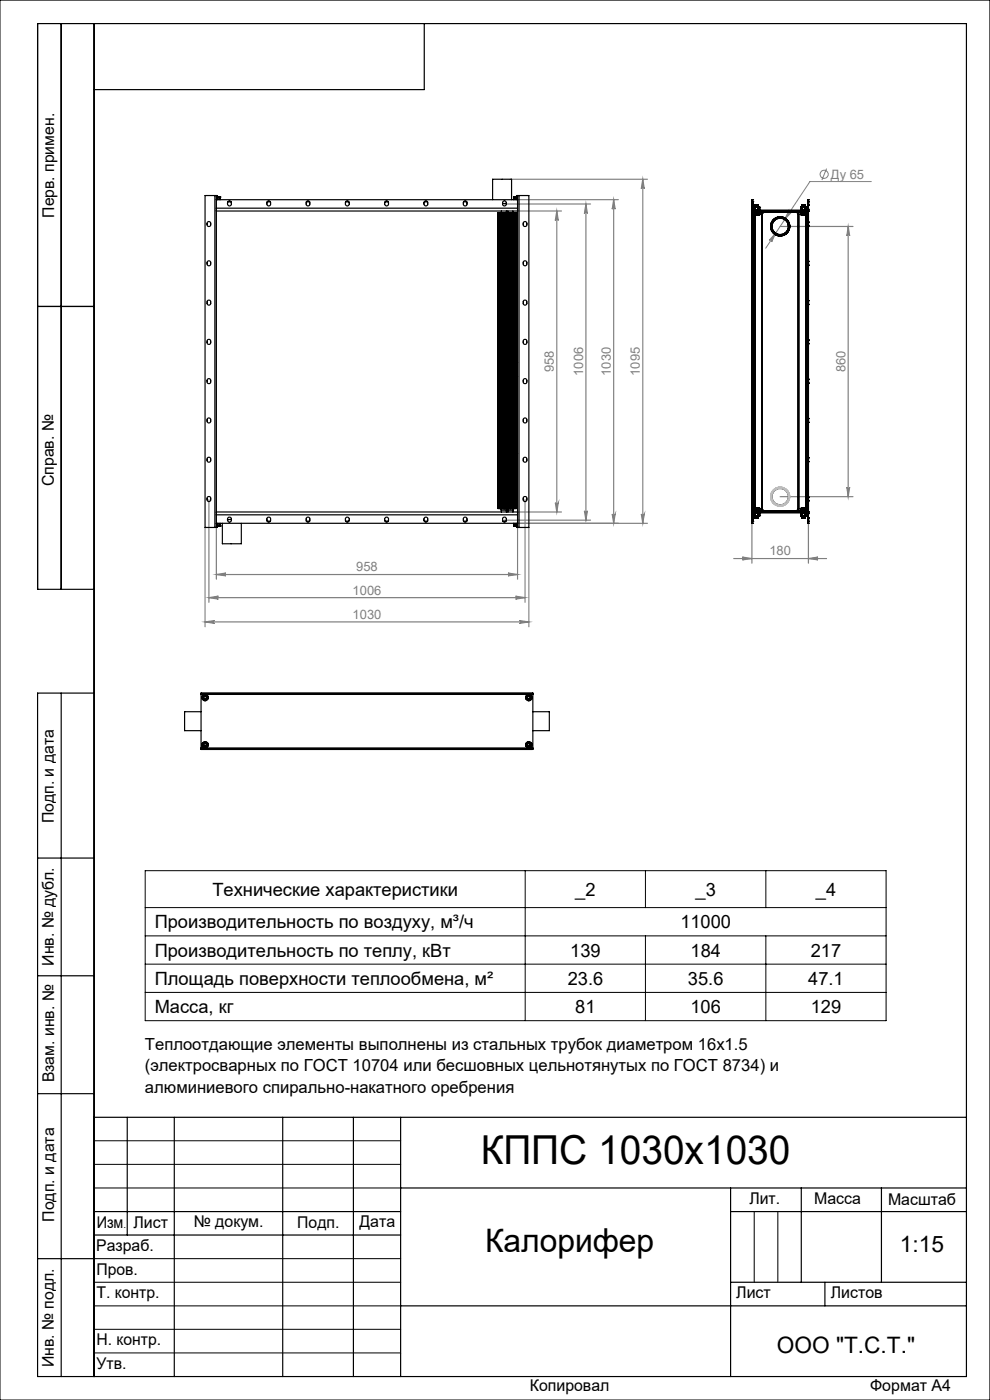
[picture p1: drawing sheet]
<svg xmlns="http://www.w3.org/2000/svg" width="210mm" height="297mm" viewBox="0 0 210 297" stroke-linecap="round" stroke-linejoin="round" font-family="sans-serif">
<defs><g id="words">
<text font-size="8.5" x="102" y="247">КППС 1030х1030</text>
<text font-size="6.9" x="102.9" y="265.6">Калорифер</text>
<g font-size="4.8">
<text x="190.9" y="265.6">1:15</text>
<text x="164.8" y="287">ООО &quot;Т.С.Т.&quot;</text>
</g>
<g font-size="3.9">
<text x="45.1" y="190.1">Технические характеристики</text>
<text x="122" y="190">_2</text>
<text x="147.5" y="190">_3</text>
<text x="173.1" y="190">_4</text>
<text x="32.8" y="196.9">Производительность по воздуху, м³/ч</text>
<text x="144.3" y="196.9">11000</text>
<text x="32.8" y="202.9">Производительность по теплу, кВт</text>
<text x="121" y="202.9">139</text>
<text x="146.5" y="202.9">184</text>
<text x="172" y="202.9">217</text>
<text x="32.8" y="208.9">Площадь поверхности теплообмена, м²</text>
<text x="120.4" y="208.9">23.6</text>
<text x="145.9" y="208.9">35.6</text>
<text x="171.4" y="208.9">47.1</text>
<text x="32.8" y="214.9">Масса, кг</text>
<text x="122" y="214.9">81</text>
<text x="146.5" y="214.9">106</text>
<text x="172" y="214.9">129</text>
</g>
<g font-size="3.5">
<text x="30.7" y="222.8">Теплоотдающие элементы выполнены из стальных трубок диаметром 16x1.5</text>
<text x="30.7" y="227.3">(электросварных по ГОСТ 10704 или бесшовных цельнотянутых по ГОСТ 8734) и</text>
<text x="30.7" y="231.8">алюминиевого спирально-накатного оребрения</text>
</g>
<g font-size="3.4">
<text x="11.5" y="46.2" transform="rotate(-90 11.5 46.2)">Перв. примен.</text>
<text x="11.4" y="103.2" transform="rotate(-90 11.4 103.2)">Справ. №</text>
<text x="11.4" y="174.7" transform="rotate(-90 11.4 174.7)">Подп. и дата</text>
<text x="11.5" y="204.9" transform="rotate(-90 11.5 204.9)">Инв. № дубл.</text>
<text x="11.5" y="229.6" transform="rotate(-90 11.5 229.6)">Взам. инв. №</text>
<text x="159" y="255.5">Лит.</text>
<text x="172.7" y="255.5">Масса</text>
<text x="188.4" y="255.6">Масштаб</text>
<text x="11.5" y="259.2" transform="rotate(-90 11.5 259.2)">Подп. и дата</text>
<text x="20.5" y="260.4">Изм</text>
<text x="28.3" y="260.4">Лист</text>
<text x="41.1" y="260.4">№ докум.</text>
<text x="63.1" y="260.4">Подп.</text>
<text x="76.2" y="260.4">Дата</text>
<text x="20.4" y="265.4">Разраб.</text>
<text x="20.5" y="275.4">Т. контр.</text>
<text x="20.5" y="270.4">Пров.</text>
<text x="156.2" y="275.4">Лист</text>
<text x="176.2" y="275.4">Листов</text>
<text x="20.5" y="285.4">Н. контр.</text>
<text x="11.4" y="290" transform="rotate(-90 11.4 290)">Инв. № подл.</text>
<text x="20.5" y="290.4">Утв.</text>
<text x="112.4" y="295">Копировал</text>
<text x="184.6" y="295">Формат А4</text>
</g>
<g font-size="2.7" fill="#808080">
<text x="176.3" y="37.9">Ду 65</text>
<text x="117.5" y="79" transform="rotate(-90 117.5 79)">958</text>
<text x="123.7" y="79.7" transform="rotate(-90 123.7 79.7)">1006</text>
<text x="129.6" y="79.7" transform="rotate(-90 129.6 79.7)">1030</text>
<text x="135.8" y="79.7" transform="rotate(-90 135.8 79.7)">1095</text>
<text x="179.3" y="79" transform="rotate(-90 179.3 79)">860</text>
<text x="163.2" y="117.8">180</text>
<text x="75.6" y="121.2">958</text>
<text x="74.8" y="126.1">1006</text>
<text x="74.8" y="131.3">1030</text>
</g>
<text font-size="2.1" x="26.2" y="260.4">.</text>
</g></defs>
<g fill="none" stroke="#808080" stroke-width=".21">
<path d="M175.3 35.8l-1 2.4M184.8 38.5h-13l-9.4 14.2M164.5 49.5l-.8 1.8a.32 .32 0 0 0-.1-.4 .32 .32 0 0 0-.4 .1zM167.3 44.7a.32 .32 0 0 0 .1 .4 .32 .32 0 0 0 .4 0l-1.4 1.5z"/>
<circle cx="174.8" cy="37" r=".86"/>
</g>
<g fill="none" stroke="#808080" stroke-width=".25">
<path d="M108.2 38h29.1M136.3 38l.4 2a.32 .32 0 0 0-.4-.3 .32 .32 0 0 0-.3 .3zM136.3 38v73M107 43.3h18.3M109.8 44.8h9.3M109.8 42.4h21.4M118.1 44.8l.3 2a.32 .32 0 0 0-.3-.4 .32 .32 0 0 0-.3 .4zM118.1 44.8v63.8M124.3 43.3v67M124.3 43.3l.3 2a.32 .32 0 0 0-.3-.3 .32 .32 0 0 0-.3 .3zM130.2 42.4l.3 2a.32 .32 0 0 0-.3-.3 .32 .32 0 0 0-.3 .3zM130.2 42.4v68.6"/>
<path d="M165.5 48h15.4M179.9 48l.3 2a.3 .3 0 0 0-.3-.3 .3 .3 0 0 0-.3 .3zM179.9 48v57.4M43.5 111.9v21.1M44.3 106v21.8M45.9 111.9v11M107 110.3h18.3M109.8 111.9v11M109.8 108.6h9.3M111.4 106v21.8M112.2 111.9v21.1M117.8 106.6a.32 .32 0 0 0 .3 .3 .32 .32 0 0 0 .3-.3l-.3 2z"/>
<path d="M124 108.4a.32 .32 0 0 0 .3 .3 .32 .32 0 0 0 .3-.3l-.3 1.9zM129.9 109a.32 .32 0 0 0 .3 .3 .32 .32 0 0 0 .3-.3l-.3 2zM136 109a.32 .32 0 0 0 .3 .3 .32 .32 0 0 0 .4-.3l-.4 2zM137.3 111h-27.5M155.6 118.5h19.7M157.5 118.2l2 .3-2 .3a.3 .3 0 0 0 .3-.3 .3 .3 0 0 0-.3-.3zM159.5 111.1v8.4M165.5 105.4h15.4M171.5 118.5l2-.3a.3 .3 0 0 0-.3 .3 .3 .3 0 0 0 .3 .3zM171.5 111.1v8.4M179.6 103.4a.3 .3 0 0 0 .3 .2 .3 .3 0 0 0 .3-.2l-.3 2zM43.5 131.9l2-.2a.3 .3 0 0 0-.3 .3 .3 .3 0 0 0 .3 .3z"/>
<path d="M43.5 131.9h68.7M44.3 126.8h67.1M44.3 126.8l2-.3a.32 .32 0 0 0-.3 .3 .32 .32 0 0 0 .3 .3zM45.9 121.9l2-.3a.3 .3 0 0 0-.3 .3 .3 .3 0 0 0 .3 .3zM45.9 121.9h63.9M107.8 121.6l2 .3-2 .3a.3 .3 0 0 0 .3-.3 .3 .3 0 0 0-.3-.3zM109.4 126.5l2 .3-2 .3a.32 .32 0 0 0 .2-.3 .32 .32 0 0 0-.2-.3zM110.2 131.7l2 .2-2 .4a.3 .3 0 0 0 .3-.3 .3 .3 0 0 0-.3-.3z"/>
</g>
<g fill="none" stroke="#000" stroke-width=".21">
<path d="M0 0h210v297h-210zM30.8 184.7h157.2v31.8h-157.2zM30.8 198.5h157.2M30.8 192.5h157.2M111.4 184.7v31.8M136.9 184.7v7.8M136.9 198.5v18M162.5 184.7v7.8M162.5 198.5v18M30.8 204.5h157.2M30.8 210.5h157.2M20 242h65"/>
<path d="M20 247h65M20 252h65M160 257v15M165 257v15M20 267h65M20 272h65M20 277h65M20 282h65M20 287h65"/>
</g>
<g fill="none" stroke="#000" stroke-width=".25">
<path d="M13 5v120M20 5v287M90 5v14h-70M8 65h12M20 125h-12v-120h197v287h-197v-145h12M13 147v145M8 182h12M8 207h12M8 232h12M20 237h185M27 237v25M37 237v55"/>
<path d="M60 237v55M75 237v55M85 237v55M20 257h65M85 252h120M155 252v40M155 257h50M170 252v20M187 252v20M8 267h12M20 262h65M85 277h120"/>
<path d="M155 272h50M175 272v5"/>
</g>
<g fill="#808080">
<path d="M164.5 49.5l-1.3 1.5a.32 .32 0 0 1 .4-.1 .32 .32 0 0 1 .1 .4zM167.3 44.7l-.9 1.9 1.4-1.5a.32 .32 0 0 1-.4 .1 .32 .32 0 0 1-.1-.5z"/>
<path d="M157.5 118.2l2 .3-2 .3a.3 .3 0 0 0 .3-.3 .3 .3 0 0 0-.3-.3zM171.5 118.5l2-.3a.3 .3 0 0 0-.3 .3 .3 .3 0 0 0 .3 .3z"/>
<path d="M43.5 131.9l2-.2a.3 .3 0 0 0-.3 .3 .3 .3 0 0 0 .3 .3zM110.2 131.7l2 .2-2 .4a.3 .3 0 0 0 .3-.3 .3 .3 0 0 0-.3-.3z"/>
<path d="M45.9 121.9l2-.3a.3 .3 0 0 0-.3 .3 .3 .3 0 0 0 .3 .3zM107.8 121.6l2 .3-2 .3a.3 .3 0 0 0 .3-.3 .3 .3 0 0 0-.3-.3z"/>
<path d="M44.3 126.8l2-.3a.32 .32 0 0 0-.3 .3 .32 .32 0 0 0 .3 .3zM109.4 126.5l2 .3-2 .3a.32 .32 0 0 0 .2-.3 .32 .32 0 0 0-.2-.3z"/>
<path d="M179.9 48l.3 2a.3 .3 0 0 0-.3-.3 .3 .3 0 0 0-.3 .3zM179.6 103.4a.3 .3 0 0 0 .3 .2 .3 .3 0 0 0 .3-.2l-.3 2z"/>
<path d="M136 109a.32 .32 0 0 0 .3 .3 .32 .32 0 0 0 .4-.3l-.4 2zM136.3 38l.4 2a.32 .32 0 0 0-.4-.3 .32 .32 0 0 0-.3 .3z"/>
<path d="M118.1 44.8l.3 2a.32 .32 0 0 0-.3-.4 .32 .32 0 0 0-.3 .4zM117.8 106.6a.32 .32 0 0 0 .3 .3 .32 .32 0 0 0 .3-.3l-.3 2zM124.3 43.3l.3 2a.32 .32 0 0 0-.3-.3 .32 .32 0 0 0-.3 .3zM124 108.4a.32 .32 0 0 0 .3 .3 .32 .32 0 0 0 .3-.3l-.3 1.9zM130.2 42.4l.3 2a.32 .32 0 0 0-.3-.3 .32 .32 0 0 0-.3 .3zM129.9 109a.32 .32 0 0 0 .3 .3 .32 .32 0 0 0 .3-.3l-.3 2z"/>
</g>
<g fill="none" stroke="#000" stroke-width=".25">
<path d="M44 55.5a.46 .46 0 0 1 .7 .3 .46 .46 0 0 1-.7 .5zM44 47.2a.46 .46 0 0 1 .7 .3 .46 .46 0 0 1-.7 .4zM45.6 41.5h.3M45.6 41.5v70.4M45.6 41.5h-2.1v70.4h2.1M45.9 44.2v65M45.9 41.5v2.7M45.9 41.5h.2v.9M45.9 42.4h63.9M45.9 44.2h63.9M45.9 44.8h63.9M46.1 41.7h.1v.7"/>
<path d="M46.2 42.3h.5M46.2 41.8h.5M46.7 41.8h.1M46.7 41.8v.5M48.3 42.8a.46 .46 0 0 1 .8 .3 .46 .46 0 0 1-.7 .5l-.1-.3zM48.3 42.8h.7M56.7 42.8a.46 .46 0 0 1 .7 .3 .46 .46 0 0 1-.7 .5zM56.7 42.8h.7M65 42.8a.46 .46 0 0 1 .7 .3 .46 .46 0 0 1-.6 .5zM65 42.8h.7M73.3 42.8h.7M73.4 42.8a.47 .47 0 0 1 .6 0 .47 .47 0 0 1 0 .7 .47 .47 0 0 1-.7 0z"/>
<path d="M81.7 42.8a.46 .46 0 0 1 .7 .3 .46 .46 0 0 1-.7 .5l-.1-.3zM81.7 42.8h.6M90 42.8a.46 .46 0 0 1 .8 .3 .46 .46 0 0 1-.7 .5l-.2-.3zM90 42.8h.7M98.3 42.8a.46 .46 0 0 1 .8 .3 .46 .46 0 0 1-.7 .5zM98.3 42.8h.7M104.5 42.4v-4.4h4v4.4M105.6 53.9h.1M105.6 50.9h.1M105.6 56.2h1.4M105.6 57.2h1.4M105.6 57.9h1.4"/>
<path d="M105.6 58.2h1.4M105.6 59.2h1.4M105.6 59.5h1.4M105.6 55.2h1.4M105.6 55.6h1.4M105.6 55.5h1.4M105.6 56.5h1.4M105.6 56.9h1.4M105.6 57.5h1.4M105.6 45.2h1.4M105.6 55.9h1.4M105.6 55.8h1.4"/>
<path d="M105.6 49.2h1.4M105.6 49.5h1.4M105.6 49.6h1.4M105.6 49.8h1.4M105.6 49.9h1.4M105.6 50.2h1.4M105.6 51.2h1.4M105.6 51.5h1.4M105.6 53.9h1.4M105.6 54.2h1.4M105.6 54.5h1.4M105.6 54.9h1.4"/>
<path d="M105.6 48.2h1.4M105.6 45.5h1.4M105.6 45.9h1.4M105.6 58.6h1.4M105.6 58.9h1.4M105.6 47.2h1.4M105.6 59.9h1.4M105.6 52.5h1.4M105.6 52.9h1.4M105.6 47.9h1.4M105.6 47.8h1.4M105.6 52.2h1.4"/>
<path d="M105.6 48.5h1.4M105.6 48.9h1.4M105.6 53.5h1.4M105.6 46.2h1.4M105.6 53.2h1.4M105.6 47.6h1.4M105.6 51.9h1.4M105.6 52.6h1.4M105.6 52.8h1.4M105.6 50.9h1.4M105.6 46.6h1.4M105.6 50.5h1.4"/>
<path d="M105.6 46.8h1.4M105.6 46.9h1.4M105.6 47.5h1.4M105.6 46.5h1.4M105.6 45.2h.1M105.6 45.5h.1M105.6 45.9h.1M105.6 46.2h.1M105.6 46.5v.1M105.6 46.8v.1M105.6 47.2h.1M105.6 47.5v.1"/>
<path d="M105.6 47.8v.1M105.6 48.2h.1M105.6 48.5h.1M105.6 48.9h.1M105.6 49.2h.1M105.6 49.5v.1M105.6 49.8v.1M105.6 50.2h.1M105.6 50.5h.1M105.6 51.2h.1M105.6 51.5h.1M105.6 51.9h.1"/>
<path d="M105.6 52.2h.1M105.6 52.5v.1M105.6 52.8v.1M105.6 53.2h.1M105.6 53.5h.1M105.6 54.2h.1M105.6 54.5h.1M105.6 54.9h.1M105.6 55.2h.1M105.6 55.5v.1M105.6 55.8v.1M105.6 56.2h.1"/>
<path d="M105.6 56.5h.1M105.6 56.9h.1M105.6 57.2h.1M105.6 57.5h.1M105.6 57.9h.1M105.6 58.2h.1M105.6 58.5v.1M105.6 58.8v.1M105.6 59.2h.1M105.6 59.5h.1M105.6 59.9h.1M105.6 56.2h.7"/>
<path d="M105.6 58.2h.7M105.6 59.5l.7 .1M105.6 55.2h.7M105.6 55.6h.7M105.6 56.5l.7 .1M105.6 56.5h.7M105.6 56.9h.7M105.6 57.2l.7 .1M105.6 57.5l.7 .1M105.6 57.5h.7M105.6 57.9h.7M105.6 59.2h.7"/>
<path d="M105.6 45.2h.7M105.6 49.8h.7M105.6 50.2h.7M105.6 51.5l.7 .1M105.6 54.2l.7 .1M105.6 54.5l.7 .1M105.6 54.5h.7M105.6 54.9h.7M105.6 55.9h.7M105.6 55.8h.7M105.6 49.2h.7M105.6 49.6h.7"/>
<path d="M105.6 45.9h.7M105.6 49.9h.7M105.6 58.6h.7M105.6 58.9h.7M105.6 58.8h.7M105.6 51.5h.7M105.6 59.5h.7M105.6 59.9h.7M105.6 52.9h.7M105.6 45.5l.7 .1M105.6 45.5h.7M105.6 53.9h.7"/>
<path d="M105.6 48.2h.7M105.6 52.2h.7M105.6 48.5l.7 .1M105.6 48.5h.7M105.6 53.5l.7 .1M105.6 46.2h.7M105.6 51.2l.7 .1M105.6 47.6h.7M105.6 52.6h.7M105.6 53.2h.7M105.6 46.6h.7M105.6 50.5l.7 .1"/>
<path d="M105.6 46.8h.7M105.6 47.2h.7M105.6 47.8h.7M105.6 52.8h.7M105.6 47.9h.7M105.6 48.9h.7M105.6 51.9h.7M105.6 50.9h.7M105.6 46.9h.7M106.3 56.2h1.2v.3h-1.2M106.3 56.2h1.2M106.3 57.1h1.2"/>
<path d="M106.3 57.8h1.2M106.3 58.2h1.2M106.3 57.9h1.2v.3h-1.2M106.3 59.6h1.2M106.3 55.2h1.2M106.3 55.6h1.2v.2h-1.2M106.3 55.5h1.2M106.3 56.6h1.2M106.3 56.9h1.2v.2M106.3 56.8h1.2M106.3 57.3h1.2M106.3 57.6h1.2"/>
<path d="M106.3 59.2h1.2v.3h-1.2M106.3 59.2h1.2M106.3 45.2h1.2v.3h-1.2M106.3 49.5h1.2M106.3 49.6h1.2v.2h-1.2M106.3 50.2h1.2v.3M106.3 50.2h1.2M106.3 51.6h1.2M106.3 54.3h1.2M106.3 54.6h1.2M106.3 54.9h1.2v.3h-1.2M106.3 54.8h1.2"/>
<path d="M106.3 55.9h1.2M106.3 48.2h1.2M106.3 49.2h1.2M106.3 48.9h1.2v.3h-1.2M106.3 45.9h1.2v.3h-1.2M106.3 49.9h1.2M106.3 58.6h1.2v.2h-1.2M106.3 58.5h1.2M106.3 58.9h1.2M106.3 51.1h1.2M106.3 59.9h1.2v.2M106.3 59.8h1.2"/>
<path d="M106.3 52.5h1.2M106.3 52.9h1.2M106.3 45.6h1.2M106.3 53.9h1.2M106.3 48.2h1.2v.3h-1.2M106.3 51.9h1.2v.3h-1.2M106.3 48.6h1.2M106.3 48.8h1.2M106.3 47.2h1.2M106.3 53.6h1.2M106.3 45.8h1.2M106.3 46.2h1.2"/>
<path d="M106.3 51.3h1.2M106.3 53.2h1.2M106.3 47.6h1.2M106.3 52.2h1.2M106.3 52.6h1.2v.2h-1.2M106.3 53.2h1.2v.3M106.3 53.5h1.2M106.3 53.8h1.2M106.3 46.6h1.2v.2h-1.2M106.3 50.6h1.2M106.3 51.8h1.2M106.3 47.2h1.2v.3"/>
<path d="M106.3 54.1h1.2M106.3 47.9h1.2M106.3 50.5h1.2M106.3 50.9h1.2M106.3 50.8h1.2M106.3 47.5h1.2M106.3 46.9h1.2M106.3 46.5h1.2M106.3 56.2h-.7M106.3 57.1l-.7 .1M106.3 57.8l-.7 .1M106.3 55.5h-.7"/>
<path d="M106.3 56.8l-.7 .1M106.3 59.2h-.7M106.3 49.5h-.7M106.3 50.2h-.7M106.3 54.8l-.7 .1M106.3 48.2h-.7M106.3 58.5h-.7M106.3 51.1l-.7 .1M106.3 59.8l-.7 .1M106.3 52.5h-.7M106.3 48.8l-.7 .1M106.3 47.2h-.7"/>
<path d="M106.3 45.8l-.7 .1M106.3 53.2h-.7M106.3 53.5h-.7M106.3 53.8l-.7 .1M106.3 51.8l-.7 .1M106.3 54.1l-.7 .1M106.3 50.5h-.7M106.3 50.8l-.7 .1M106.3 47.5h-.7M106.3 46.5h-.7M106.3 45.2v.3M106.3 45.6v.2"/>
<path d="M106.3 45.9v.3M106.3 46.2v.3M106.3 46.6v.2M106.3 46.9v.3M106.3 47.2v.3M106.3 47.6v.2M106.3 47.9v.3M106.3 48.2v.3M106.3 48.6v.2M106.3 48.9v.3M106.3 49.2v.3M106.3 49.6v.2"/>
<path d="M106.3 49.9v.3M106.3 50.2v.3M106.3 50.6v.2M106.3 50.9v.2M106.3 51.3v.2M106.3 51.6v.2M106.3 51.9v.3M106.3 52.2v.3M106.3 52.6v.2M106.3 52.9v.3M106.3 53.2v.3M106.3 53.6v.2"/>
<path d="M106.3 53.9v.2M106.3 54.3v.2M106.3 54.6v.2M106.3 54.9v.3M106.3 55.2v.3M106.3 55.6v.2M106.3 55.9v.3M106.3 56.2v.3M106.3 56.6v.2M106.3 56.9v.2M106.3 57.3v.2M106.3 57.6v.2"/>
<path d="M106.3 57.9v.3M106.3 58.2v.3M106.3 58.6v.2M106.3 58.9v.3M106.3 59.2v.3M106.3 59.6v.2M106.3 59.9v.2M106.4 44.8v.4M106.6 42.8a.47 .47 0 0 1 .7 0 .47 .47 0 0 1 0 .7 .47 .47 0 0 1-.7 0zM107 50.9h.1M107 53.9h.1M107 49.5h2.6"/>
<path d="M107 49.6h1.3M107 51.5h2.6M107 51.2h2.6M107 50.2h1.3M107 52.2h2.6M107 50.9h2.6M107 51.9h1.3M107 50.5h2.6M107 52.9h2.6M107 52.8h2.6M107 53.2h1.3M107 53.2h2.6"/>
<path d="M107 53.5h1.3M107 53.5h2.6M107 54.2h2.6M107 59.2h1.3M107 59.2h2.6M107 59.5h2.6M107 52.6h1.3M107 52.5h2.6M107 45.2h1.3M107 45.2h2.6M107 45.5h1.3M107 45.5h2.6"/>
<path d="M107 45.9h1.3M107 46.2h2.6M107 46.6h1.3M107 46.5h2.6M107 46.9h2.6M107 46.8h2.6M107 47.8h2.6M107 48.9h2.6M107 48.9h1.3M107 49.2h2.6M107 49.9h1.3M107 49.8h2.6"/>
<path d="M107 53.9h1.3M107 54.5h2.6M107 54.9h1.3M107 54.9h2.6M107 55.2h2.6M107 55.6h1.3M107 55.5h2.6M107 55.8h2.6M107 55.9h1.3M107 56.2h1.3M107 56.5h2.6M107 56.9h1.3"/>
<path d="M107 56.9h2.6M107 57.2h2.6M107 57.5h2.6M107 57.9h1.3M107 57.9h2.6M107 58.2h1.3M107 58.2h2.6M107 58.6h1.3M107 58.9h2.6M107 59.9h1.3M107 59.9h2.6M107 47.5h2.6"/>
<path d="M107 47.6h1.3M107 47.9h1.3M107 48.2h1.3M107 47.2h1.3M107 47.2h2.6M107 48.5h2.6M107 56.2h.7M107 58.2h.7M107 55.6h.7M107 56.5h.7M107 56.9h.7M107 57.5h.7"/>
<path d="M107 57.9h.7M107 59.2h.7M107 45.2h.7M107 49.8h.7M107 50.2h.7M107 54.5h.7M107 54.9h.7M107 55.2h.7M107 55.8h.7M107 49.2h.7M107 49.6h.7M107 45.9h.7"/>
<path d="M107 58.6h.7M107 58.8h.7M107 51.5h.7M107 59.5h.7M107 59.9h.7M107 45.5h.7M107 48.2h.7M107 52.2h.7M107 48.5h.7M107 46.2h.7M107 52.6h.7M107 53.2h.7"/>
<path d="M107 46.6h.7M107 46.8h.7M107 47.2h.7M107 47.8h.7M107 52.8h.7M107 48.9h.7M107 51.9h.7M107 45.2h.1M107 45.5h.1M107 45.9h.1M107 46.2h.1M107 46.5v.1"/>
<path d="M107 46.8v.1M107 47.2h.1M107 47.5v.1M107 47.8v.1M107 48.2h.1M107 48.5h.1M107 48.9h.1M107 49.2h.1M107 49.5v.1M107 49.8v.1M107 50.2h.1M107 50.5h.1"/>
<path d="M107 51.2h.1M107 51.5h.1M107 51.9h.1M107 52.2h.1M107 52.5v.1M107 52.8v.1M107 53.2h.1M107 53.5h.1M107 54.2h.1M107 54.5h.1M107 54.9h.1M107 55.2h.1"/>
<path d="M107 55.5v.1M107 55.8v.1M107 56.2h.1M107 56.5h.1M107 56.9h.1M107 57.2h.1M107 57.5h.1M107 57.9h.1M107 58.2h.1M107 58.5v.1M107 58.8v.1M107 59.2h.1"/>
<path d="M107 59.5h.1M107 59.9h.1M107 51.5l.7 .1M107 51.2l.7 .1M107 50.5l.7 .1M107 50.9h.7M107 53.5l.7 .1M107 54.2l.7 .1M107 59.5l.7 .1M107 52.9h.7M107 45.5l.7 .1M107 46.9h.7"/>
<path d="M107 49.9h.7M107 53.9h.7M107 54.5l.7 .1M107 56.5l.7 .1M107 57.2l.7 .1M107 57.5l.7 .1M107 58.9h.7M107 47.9h.7M107 55.9h.7M107 47.6h.7M107 48.5l.7 .1M107.4 43.1l-.8 .1"/>
<path d="M107.4 44.8v.4M107.5 57.3v.2h-1.2M107.5 54.3v.2h-1.2M107.5 51.3v.2h-1.2M107.5 47.6v.2h-1.2M107.5 56.2h.1M107.5 57.1h.1M107.5 57.8h.1M107.5 58.2h.1M107.5 59.6h.1M107.5 55.2h.1M107.5 55.5h.1"/>
<path d="M107.5 56.6h.1M107.5 56.8h.1M107.5 57.3h.1M107.5 57.6h.1M107.5 59.2h.1M107.5 49.5h.1M107.5 50.2h.1M107.5 51.6h.1M107.5 54.6h.1M107.5 54.8h.1M107.5 55.9h.1M107.5 48.2h.1"/>
<path d="M107.5 49.2h.1M107.5 49.9h.1M107.5 58.5h.1M107.5 58.9h.1M107.5 51.1h.1M107.5 59.8h.1M107.5 52.5h.1M107.5 52.9h.1M107.5 45.6h.1M107.5 53.9h.1M107.5 48.6h.1M107.5 48.8h.1"/>
<path d="M107.5 47.2h.1M107.5 53.6h.1M107.5 45.8h.1M107.5 46.2h.1M107.5 53.2h.1M107.5 52.2h.1M107.5 53.5h.1M107.5 53.8h.1M107.5 50.6h.1M107.5 51.8h.1M107.5 54.1h.1M107.5 47.9h.1"/>
<path d="M107.5 50.5h.1M107.5 50.9h.1M107.5 50.8h.1M107.5 47.5h.1M107.5 46.9h.1M107.5 46.5h.1M107.5 45.6v.2M107.5 46.2v.3M107.5 46.9v.3M107.5 47.9v.3M107.5 48.6v.2M107.5 49.2v.3"/>
<path d="M107.5 49.9v.3M107.5 50.6v.2M107.5 50.9v.2M107.5 51.6v.2M107.5 52.2v.3M107.5 52.9v.3M107.5 53.6v.2M107.5 53.9v.2M107.5 54.6v.2M107.5 55.2v.3M107.5 55.9v.3M107.5 56.6v.2"/>
<path d="M107.5 57.6v.2M107.5 58.2v.3M107.5 58.9v.3M107.5 59.6v.2M107.6 45.2h-2M107.6 54.2l-.1 .1M107.6 51.2l-.1 .1M107.6 47.6h-.1M107.7 49.5h1.2M107.7 51.6h1.2M107.7 51.3h1.2M107.7 50.2h1.2"/>
<path d="M107.7 50.6h1.2M107.7 50.8h1.2M107.7 51.1h1.2M107.7 51.5h1.2M107.7 51.9h.6M107.7 51.8h1.2M107.7 52.2h1.2M107.7 50.5h1.2M107.7 50.9h1.2M107.7 53.2h.6M107.7 53.2h1.2M107.7 53.6h.6"/>
<path d="M107.7 53.5h1.2M107.7 54.3h1.2M107.7 59.6h1.2M107.7 52.6h.6M107.7 52.5h1.2M107.7 52.9h1.2M107.7 52.8h1.2M107.7 54.1h1.2M107.7 45.2h.6M107.7 45.6h.6M107.7 45.5h1.2M107.7 45.9h.6"/>
<path d="M107.7 46.2h1.2M107.7 46.9h1.2M107.7 46.8h1.2M107.7 47.8h1.2M107.7 48.8h1.2M107.7 49.2h1.2M107.7 49.6h.6M107.7 49.9h.6M107.7 49.8h1.2M107.7 50.2h.6M107.7 53.9h.6M107.7 53.8h1.2"/>
<path d="M107.7 54.6h1.2M107.7 54.5h1.2M107.7 54.9h.6M107.7 54.8h1.2M107.7 55.2h1.2M107.7 55.6h.6M107.7 55.5h1.2M107.7 55.8h1.2M107.7 56.2h.6M107.7 56.2h1.2M107.7 56.6h1.2M107.7 56.5h1.2"/>
<path d="M107.7 56.9h.6M107.7 56.8h1.2M107.7 57.3h1.2M107.7 57.1h1.2M107.7 57.6h1.2M107.7 57.5h1.2M107.7 57.9h.6M107.7 57.8h1.2M107.7 58.2h.6M107.7 58.2h1.2M107.7 58.6h.6M107.7 58.5h1.2"/>
<path d="M107.7 58.9h1.2M107.7 58.8h1.2M107.7 59.2h.6M107.7 59.2h1.2M107.7 59.5h1.2M107.7 59.9h.6M107.7 59.8h1.2M107.7 45.8h1.2M107.7 46.6h.6M107.7 46.5h1.2M107.7 47.5h1.2M107.7 47.9h.6"/>
<path d="M107.7 55.9h.6M107.7 48.2h.6M107.7 48.9h.6M107.7 47.2h.6M107.7 47.2h1.2M107.7 48.5h1.2M107.7 47.6h.6M107.7 48.2h1.2M107.7 48.6h1.2M107.7 49.5h-.7M107.7 50.2h-.7M107.7 50.8l-.7 .1"/>
<path d="M107.7 51.1l-.7 .1M107.7 51.8l-.7 .1M107.7 50.5h-.7M107.7 53.2h-.7M107.7 53.5h-.7M107.7 52.5h-.7M107.7 54.1l-.7 .1M107.7 48.8l-.7 .1M107.7 53.8l-.7 .1M107.7 54.8l-.7 .1M107.7 55.5h-.7M107.7 56.2h-.7"/>
<path d="M107.7 56.8l-.7 .1M107.7 57.1l-.7 .1M107.7 57.8l-.7 .1M107.7 58.5h-.7M107.7 59.2h-.7M107.7 59.8l-.7 .1M107.7 45.8l-.7 .1M107.7 46.5h-.7M107.7 47.5h-.7M107.7 47.2h-.7M107.7 48.2h-.7M107.7 45.2v.3"/>
<path d="M107.7 45.6v.2M107.7 45.9v.3M107.7 46.2v.3M107.7 46.6v.2M107.7 46.9v.3M107.7 47.2v.3M107.7 47.6v.2M107.7 47.9v.3M107.7 48.2v.3M107.7 48.6v.2M107.7 48.9v.3M107.7 49.2v.3"/>
<path d="M107.7 49.6v.2M107.7 49.9v.3M107.7 50.2v.3M107.7 50.6v.2M107.7 50.9v.2M107.7 51.3v.2M107.7 51.6v.2M107.7 51.9v.3M107.7 52.2v.3M107.7 52.6v.2M107.7 52.9v.3M107.7 53.2v.3"/>
<path d="M107.7 53.6v.2M107.7 53.9v.2M107.7 54.3v.2M107.7 54.6v.2M107.7 54.9v.3M107.7 55.2v.3M107.7 55.6v.2M107.7 55.9v.3M107.7 56.2v.3M107.7 56.6v.2M107.7 56.9v.2M107.7 57.3v.2"/>
<path d="M107.7 57.6v.2M107.7 57.9v.3M107.7 58.2v.3M107.7 58.6v.2M107.7 58.9v.3M107.7 59.2v.3M107.7 59.6v.2M107.7 59.9v.2M107.7 44.8v.4M108.3 49.6h1.3M108.3 50.2h1.3M108.3 51.9h1.3"/>
<path d="M108.3 51.9h.6M108.3 53.2h.6M108.3 53.2h1.3M108.3 53.6h.6M108.3 53.5h1.3M108.3 59.2h1.3M108.3 52.6h.6M108.3 52.6h1.3M108.3 45.2h.6M108.3 45.2h1.3M108.3 45.6h.6M108.3 45.5h1.3"/>
<path d="M108.3 45.9h.6M108.3 45.9h1.3M108.3 46.6h1.3M108.3 48.9h1.3M108.3 49.6h.6M108.3 49.9h.6M108.3 49.9h1.3M108.3 50.2h.6M108.3 53.9h.6M108.3 53.9h1.3M108.3 54.9h.6M108.3 54.9h1.3"/>
<path d="M108.3 55.6h.6M108.3 55.6h1.3M108.3 55.9h1.3M108.3 56.2h.6M108.3 56.2h1.3M108.3 56.9h.6M108.3 56.9h1.3M108.3 57.9h.6M108.3 57.9h1.3M108.3 58.2h.6M108.3 58.2h1.3M108.3 58.6h.6"/>
<path d="M108.3 58.6h1.3M108.3 59.2h.6M108.3 59.9h.6M108.3 59.9h1.3M108.3 46.6h.6M108.3 47.6h1.3M108.3 47.9h.6M108.3 47.9h1.3M108.3 55.9h.6M108.3 48.2h.6M108.3 48.2h1.3M108.3 48.9h.6"/>
<path d="M108.3 47.2h1.3M108.3 47.2h.6M108.3 47.6h.6M108.8 44.8v.4M108.9 56.2h.7M108.9 58.2h.7M108.9 55.6h.7M108.9 56.5h.7M108.9 56.9h.7M108.9 57.5h.7M108.9 57.9h.7M108.9 59.2h.7"/>
<path d="M108.9 45.2h.7M108.9 49.8h.7M108.9 50.2h.7M108.9 54.5h.7M108.9 54.9h.7M108.9 55.2h.7M108.9 55.8h.7M108.9 49.2h.7M108.9 49.6h.7M108.9 45.9h.7M108.9 58.6h.7M108.9 58.8h.7"/>
<path d="M108.9 51.5h.7M108.9 59.5h.7M108.9 59.9h.7M108.9 45.5h.7M108.9 48.2h.7M108.9 52.2h.7M108.9 48.5h.7M108.9 46.2h.7M108.9 52.6h.7M108.9 53.2h.7M108.9 46.6h.7M108.9 46.8h.7"/>
<path d="M108.9 47.2h.7M108.9 47.8h.7M108.9 52.8h.7M108.9 48.9h.7M108.9 51.9h.7M108.9 49.5h.7M108.9 50.8l.7 .1M108.9 51.1l.7 .1M108.9 51.8l.7 .1M108.9 50.5h.7M108.9 53.5h.7M108.9 52.5h.7"/>
<path d="M108.9 54.1l.7 .1M108.9 48.8l.7 .1M108.9 53.8l.7 .1M108.9 54.8l.7 .1M108.9 55.5h.7M108.9 56.8l.7 .1M108.9 57.1l.7 .1M108.9 57.8l.7 .1M108.9 58.5h.7M108.9 59.8l.7 .1M108.9 45.8l.7 .1M108.9 46.5h.7"/>
<path d="M108.9 47.5h.7M108.9 45.2v.3M108.9 45.6v.2M108.9 45.9v.3M108.9 46.2v.3M108.9 46.6v.2M108.9 46.9v.3M108.9 47.2v.3M108.9 47.6v.2M108.9 47.9v.3M108.9 48.2v.3M108.9 48.6v.2"/>
<path d="M108.9 48.9v.3M108.9 49.2v.3M108.9 49.6v.2M108.9 49.9v.3M108.9 50.2v.3M108.9 50.6v.2M108.9 50.9v.2M108.9 51.3v.2M108.9 51.6v.2M108.9 51.9v.3M108.9 52.2v.3M108.9 52.6v.2"/>
<path d="M108.9 52.9v.3M108.9 53.2v.3M108.9 53.6v.2M108.9 53.9v.2M108.9 54.3v.2M108.9 54.6v.2M108.9 54.9v.3M108.9 55.2v.3M108.9 55.6v.2M108.9 55.9v.3M108.9 56.2v.3M108.9 56.6v.2"/>
<path d="M108.9 56.9v.2M108.9 57.3v.2M108.9 57.6v.2M108.9 57.9v.3M108.9 58.2v.3M108.9 58.6v.2M108.9 58.9v.3M108.9 59.2v.3M108.9 59.6v.2M108.9 59.9v.2M109 41.8h.1M109 41.8v.5"/>
<path d="M109 42.3h.4M109 41.8h.4M109.6 50.9h.1M109.6 53.9h.1M109.6 41.7h-.2v.7M109.6 45.2h.1M109.6 45.5h.1M109.6 45.9h.1M109.6 46.2h.1M109.6 46.5v.1M109.6 46.8v.1M109.6 47.2h.1"/>
<path d="M109.6 47.5v.1M109.6 47.8v.1M109.6 48.2h.1M109.6 48.5h.1M109.6 48.9h.1M109.6 49.2h.1M109.6 49.5v.1M109.6 49.8v.1M109.6 50.2h.1M109.6 50.5h.1M109.6 51.2h.1M109.6 51.5h.1"/>
<path d="M109.6 51.9h.1M109.6 52.2h.1M109.6 52.5v.1M109.6 52.8v.1M109.6 53.2h.1M109.6 53.5h.1M109.6 54.2h.1M109.6 54.5h.1M109.6 54.9h.1M109.6 55.2h.1M109.6 55.5v.1M109.6 55.8v.1"/>
<path d="M109.6 56.2h.1M109.6 56.5h.1M109.6 56.9h.1M109.6 57.2h.1M109.6 57.5h.1M109.6 57.9h.1M109.6 58.2h.1M109.6 58.5v.1M109.6 58.8v.1M109.6 59.2h.1M109.6 59.5h.1M109.6 59.9h.1"/>
<path d="M109.6 51.5l-.7 .1M109.6 51.2l-.7 .1M109.6 50.5l-.7 .1M109.6 52.2h-.7M109.6 50.9h-.7M109.6 53.5l-.7 .1M109.6 54.2l-.7 .1M109.6 59.5l-.7 .1M109.6 52.9h-.7M109.6 45.5l-.7 .1M109.6 46.2h-.7M109.6 46.9h-.7"/>
<path d="M109.6 49.2h-.7M109.6 49.9h-.7M109.6 53.9h-.7M109.6 54.5l-.7 .1M109.6 55.2h-.7M109.6 56.5l-.7 .1M109.6 57.2l-.7 .1M109.6 57.5l-.7 .1M109.6 58.2h-.7M109.6 58.9h-.7M109.6 47.9h-.7M109.6 55.9h-.7"/>
<path d="M109.6 47.6h-.7M109.6 48.5l-.7 .1M109.8 41.5h.3M109.8 44.2v65M109.8 41.5h-.2v.9M109.8 41.5v2.7M110.1 41.5h2.1v70.4h-2.1M110.1 41.5v70.4M111 55.5a.46 .46 0 0 1 .8 .3 .46 .46 0 0 1-.7 .5zM111 47.2a.46 .46 0 0 1 .8 .3 .46 .46 0 0 1-.7 .4zM159.5 42.8h.1M159.5 43.6h.1"/>
<path d="M159.5 42.4h.1M159.5 44.4h.1M159.5 55.5h.1M159.5 56.3h.1M159.5 47.1h.1M159.5 47.9h.1M159.5 44.8h.1M159.5 42.8v.8M159.5 44.4l.3 .4M159.5 55.5v.8M159.5 47.1v.8M159.5 44.8h.6"/>
<path d="M159.5 55.5h.3M159.5 47.1h.3M159.5 44.8h12M159.5 42.4v2M159.5 44.8v63.8M159.5 56.3h.3M159.5 47.9h.3M159.6 42.8h.1M159.6 43.6h.1M159.6 42.4h.1M159.6 44.4h.1M159.6 42.8v.8"/>
<path d="M159.6 44.4l.2 .2M159.6 42.4v2M159.8 55.5h.1M159.8 56.3h.1M159.8 47.9h.1M159.8 47.1h.1M159.8 44.8h.1M159.8 55.5v.8M159.8 47.1v.8M159.8 44.8h.3M159.8 44.8v63.8M159.8 45h.1"/>
<path d="M159.8 44.6h.1M159.8 45h11.4M159.8 44.6h11.4M159.8 44.6h1.3zM159.8 44.5h1.3zM159.8 45.1h1.3zM159.8 45h1.3zM159.8 44.5h.1M159.8 44h.3M159.8 44.5h.3M159.8 44h.1M159.8 44v1.1"/>
<path d="M159.9 45.1h.1M159.9 45.5h.2M159.9 45.5h.1M159.9 45.1v.4M159.9 45.1h.2M159.9 45.5h1.1zM159.9 44.5h1.1zM159.9 44h1.1zM159.9 44h-.1M160.1 45h.1M160.1 44.8h.1M160.1 44.6h.1"/>
<path d="M160.1 45h.8M160.1 44.8h.8M160.1 44.6h.8M160.1 44.6v64.2M160.1 45.1h.1M160.1 45.5h.1M160.1 44.6h.8zM160.1 44.5h.8zM160.1 45.1h.8zM160.1 45h.8zM160.1 44.5h.1M160.1 44h.1"/>
<path d="M160.2 45.1h.6zM160.2 43.5h.6zM160.2 44.5h.6zM160.2 44h.6zM160.2 43.5l-.1 2M160.2 44h.6M160.2 44.5h.6M160.2 44v.5M160.2 44.8v.2M160.2 45.5h.6M160.2 43.4h.6zM160.2 43.4v.1"/>
<path d="M160.2 45.1v.4M160.2 45.1h.6M160.8 45.1h.1M160.8 45.5h.1M160.8 44.5h.1M160.8 44h.1M160.8 43.4l.1 2.1M160.8 44v.5M160.8 45.1v.4M160.8 44h.3M160.8 44.5h.3M160.9 45.5h.2"/>
<path d="M160.9 45.1h.2M160.9 44.8h.1M160.9 45h.1M160.9 44.6h.1M160.9 44.6v.4M161 44.5h.1M161 44h.1M161.1 45.1h.1M161.1 45.5h.1M161.1 44h.1M161.1 44.5h.1M161.1 44v.5"/>
<path d="M161.1 45.1v.4M161.1 45.5h-.1M161.1 44.5v.1M161.1 45v.1M161.6 45.4h.1M161.6 45.4v62.6M161.7 45.4v62.6M161.9 45h7.2M161.9 45l-.3 .4M161.9 45h.1M162 45h7M162 45l-.3 .4"/>
<path d="M169 45l.3 .4M169 45h.1M169.1 45l.3 .4M169.3 45.4v62.6M169.3 45.4h.1M169.4 45.4v62.6M169.8 44.6h1.4zM169.8 44.5h1.4zM169.8 45.1h1.4zM169.8 45h1.4zM169.8 44.5v.1M169.8 45v.1"/>
<path d="M169.9 45.1h.1M169.9 45.5h.2M169.9 45.5h.1M169.9 44h.2M169.9 44.5h.2M169.9 44.5h.1M169.9 44h.1M169.9 44v.5M169.9 45.1v.4M169.9 45.1h.2M170 45.5h1zM170 44.5h1z"/>
<path d="M170 44h1zM170 44h-.1M170.1 44.8h.1M170.1 45h.1M170.1 44.6h.1M170.1 44.8h.8M170.1 45h.8M170.1 44.6h.8zM170.1 44.5h.8zM170.1 45.1h.8zM170.1 45h.8zM170.1 44.6h.8"/>
<path d="M170.1 45.1h.1M170.1 45.5h.1M170.1 45.1h.7zM170.1 43.5h.7zM170.1 44.5h.7zM170.1 44h.7zM170.1 44h.1M170.1 44.5h.1M170.1 43.5v2M170.2 45.5h.5M170.2 43.4h.5zM170.2 44h.6"/>
<path d="M170.2 44.5h.6M170.2 43.4l-.1 .1M170.2 44v.5M170.2 45.1v.4M170.2 45.1h.5M170.7 45.1h.2M170.7 45.5h.2M170.7 43.4l.1 1.7M170.7 45.1v.4M170.8 44h.1M170.8 44.5h.1M170.8 44v.5"/>
<path d="M170.8 44.8v.2M170.9 45.5h.2M170.9 44.5h.2M170.9 44h.2M170.9 44v65.4M170.9 45.1h.2M170.9 44.8h.1M170.9 45h.1M170.9 44.6h.1M170.9 44.8h.3M170.9 44.8h.6M171 44h.1"/>
<path d="M171 44.5h.1M171.1 45.1h.1M171.1 45.5h.1M171.1 45.1v.4M171.1 44h.1M171.1 44.5h.1M171.1 44v.5M171.1 45.1l-.1 .4M171.2 44.6h.1M171.2 44.5v.6M171.2 45h.1M171.2 44.8h.1"/>
<path d="M171.2 56.3h.1M171.2 55.5h.1M171.2 47.9h.1M171.2 47.1h.1M171.2 55.5v.8M171.2 47.1v.8M171.2 55.5h.3M171.2 47.1h.3M171.2 56.3h.3M171.2 47.9h.3M171.2 44.8v63.8M171.3 42.8h.1"/>
<path d="M171.3 43.6h.1M171.3 42.4h.1M171.3 44.4h.1M171.3 42.8v.8M171.3 44.4l-.1 .2M171.3 42.4h.2M171.3 42.4v2M171.3 42.8h.2M171.3 43.6h.2M171.3 44.4h.2M171.5 42.8h.1M171.5 43.6h.1"/>
<path d="M171.5 42.4h.1M171.5 44.4h.1M171.5 56.3h.1M171.5 55.5h.1M171.5 47.9h.1M171.5 47.1h.1M171.5 44.8h.1M171.5 42.8v.8M171.5 44.4v.2l-.3 .2M171.5 55.5v.8M171.5 47.1v.8M171.5 42.4v2"/>
<path d="M171.5 44.8v63.8M44 72.1a.39 .39 0 0 1 .5-.1 .39 .39 0 0 1 .2 .4v.3a.39 .39 0 0 1-.4 .4 .39 .39 0 0 1-.4-.4zM44 63.8a.39 .39 0 0 1 .5-.1 .39 .39 0 0 1 .2 .4v.2a.39 .39 0 0 1-.4 .4 .39 .39 0 0 1-.4-.4zM105.6 60.5h.1M105.6 76.9h.1M105.6 79.9h.1M105.6 70.2h.1M105.6 75.2h1.4M105.6 73.2h1.4M105.6 65.2h1.4M105.6 72.2h1.4M105.6 71.2h1.4"/>
<path d="M105.6 73.9h1.4M105.6 73.8h1.4M105.6 72.9h1.4M105.6 74.9h1.4M105.6 75.8h1.4M105.6 71.9h1.4M105.6 75.5h1.4M105.6 73.6h1.4M105.6 73.5h1.4M105.6 76.2h1.4M105.6 76.5h1.4M105.6 72.6h1.4"/>
<path d="M105.6 65.5h1.4M105.6 65.9h1.4M105.6 74.2h1.4M105.6 74.5h1.4M105.6 66.9h1.4M105.6 67.2h1.4M105.6 75.6h1.4M105.6 67.6h1.4M105.6 67.5h1.4M105.6 75.9h1.4M105.6 68.2h1.4M105.6 68.5h1.4"/>
<path d="M105.6 64.8h1.4M105.6 69.6h1.4M105.6 70.6h1.4M105.6 70.9h1.4M105.6 71.5h1.4M105.6 60.2h1.4M105.6 60.5h1.4M105.6 60.9h1.4M105.6 76.9h1.4M105.6 61.2h1.4M105.6 61.6h1.4M105.6 64.5h1.4"/>
<path d="M105.6 66.2h1.4M105.6 66.6h1.4M105.6 67.9h1.4M105.6 67.8h1.4M105.6 69.2h1.4M105.6 63.8h1.4M105.6 63.9h1.4M105.6 64.2h1.4M105.6 77.2h1.4M105.6 77.5h1.4M105.6 77.9h1.4M105.6 78.2h1.4"/>
<path d="M105.6 63.2h1.4M105.6 79.5h1.4M105.6 79.9h1.4M105.6 62.9h1.4M105.6 78.9h1.4M105.6 61.5h1.4M105.6 61.9h1.4M105.6 61.8h1.4M105.6 69.5h1.4M105.6 69.9h1.4M105.6 62.2h1.4M105.6 62.5h1.4"/>
<path d="M105.6 78.6h1.4M105.6 68.9h1.4M105.6 63.6h1.4M105.6 63.5h1.4M105.6 79.2h1.4M105.6 69.8h1.4M105.6 70.2h1.4M105.6 60.2h.1M105.6 60.9h.1M105.6 61.2h.1M105.6 61.5v.1M105.6 61.8v.1"/>
<path d="M105.6 62.2h.1M105.6 62.5h.1M105.6 62.9h.1M105.6 63.2h.1M105.6 63.5v.1M105.6 63.8v.1M105.6 64.2h.1M105.6 64.5v.1M105.6 64.8v.1M105.6 65.2h.1M105.6 65.5h.1M105.6 65.9h.1"/>
<path d="M105.6 66.2h.1M105.6 66.5v.1M105.6 66.8v.1M105.6 67.2h.1M105.6 67.5v.1M105.6 67.8v.1M105.6 68.2h.1M105.6 68.5h.1M105.6 68.9h.1M105.6 69.2h.1M105.6 69.5v.1M105.6 69.8v.1"/>
<path d="M105.6 70.5v.1M105.6 70.8v.1M105.6 71.2h.1M105.6 71.5h.1M105.6 71.9h.1M105.6 72.2h.1M105.6 72.5v.1M105.6 72.8v.1M105.6 73.2h.1M105.6 73.5v.1M105.6 73.8v.1M105.6 74.2h.1"/>
<path d="M105.6 74.5h.1M105.6 74.9h.1M105.6 75.2h.1M105.6 75.5v.1M105.6 75.8v.1M105.6 76.2h.1M105.6 76.5h.1M105.6 77.2h.1M105.6 77.5h.1M105.6 77.9h.1M105.6 78.2h.1M105.6 78.5v.1"/>
<path d="M105.6 78.8v.1M105.6 79.2h.1M105.6 79.5h.1M105.6 75.2h.7M105.6 72.2h.7M105.6 72.8h.7M105.6 73.2h.7M105.6 73.9h.7M105.6 75.8h.7M105.6 72.9h.7M105.6 74.9h.7M105.6 73.6h.7"/>
<path d="M105.6 73.8h.7M105.6 76.5l.7 .1M105.6 71.2h.7M105.6 72.6h.7M105.6 65.2h.7M105.6 65.5h.7M105.6 74.2h.7M105.6 74.5l.7 .1M105.6 74.5h.7M105.6 67.2h.7M105.6 75.6h.7M105.6 75.9h.7"/>
<path d="M105.6 76.2h.7M105.6 68.5l.7 .1M105.6 64.8h.7M105.6 65.5l.7 .1M105.6 69.6h.7M105.6 65.9h.7M105.6 70.6h.7M105.6 70.9h.7M105.6 70.8h.7M105.6 71.5l.7 .1M105.6 71.5h.7M105.6 71.9h.7"/>
<path d="M105.6 60.2l.7 .1M105.6 60.5l.7 .1M105.6 60.9h.7M105.6 76.9h.7M105.6 61.2h.7M105.6 61.6h.7M105.6 64.9h.7M105.6 66.2h.7M105.6 66.6h.7M105.6 66.9h.7M105.6 67.6h.7M105.6 67.9h.7"/>
<path d="M105.6 67.8h.7M105.6 68.2h.7M105.6 68.5h.7M105.6 69.2h.7M105.6 64.2h.7M105.6 77.2l.7 .1M105.6 77.5l.7 .1M105.6 77.5h.7M105.6 77.9h.7M105.6 78.2h.7M105.6 79.9h.7M105.6 63.2h.7"/>
<path d="M105.6 78.9h.7M105.6 63.9h.7M105.6 79.5l.7 .1M105.6 64.6h.7M105.6 61.9h.7M105.6 61.8h.7M105.6 69.9h.7M105.6 62.2h.7M105.6 62.5l.7 .1M105.6 62.5h.7M105.6 62.9h.7M105.6 78.6h.7"/>
<path d="M105.6 78.8h.7M105.6 63.6h.7M105.6 68.9h.7M105.6 70.2h.7M105.6 79.2h.7M106.3 75.2h1.2M106.3 73.2h1.2M106.3 65.2h1.2M106.3 72.2h1.2M106.3 71.2h1.2M106.3 71.9h1.2v.3h-1.2M106.3 72.6h1.2v.2h-1.2"/>
<path d="M106.3 73.2h1.2v.3M106.3 73.9h1.2M106.3 75.6h1.2v.2h-1.2M106.3 75.5h1.2M106.3 72.9h1.2M106.3 74.9h1.2v.3h-1.2M106.3 73.6h1.2M106.3 73.5h1.2M106.3 76.2h1.2M106.3 76.6h1.2M106.3 74.8h1.2M106.3 71.2h1.2v.3h-1.2"/>
<path d="M106.3 71.8h1.2M106.3 72.5h1.2M106.3 65.2h1.2v.3h-1.2M106.3 74.2h1.2v.3h-1.2M106.3 74.2h1.2M106.3 74.6h1.2M106.3 67.2h1.2M106.3 75.9h1.2M106.3 76.2h1.2v.3M106.3 68.2h1.2M106.3 68.6h1.2M106.3 76.5h1.2"/>
<path d="M106.3 64.6h1.2v.2h-1.2M106.3 65.6h1.2M106.3 69.6h1.2v.2M106.3 65.9h1.2v.3h-1.2M106.3 65.8h1.2M106.3 70.6h1.2M106.3 70.5h1.2M106.3 70.9h1.2M106.3 71.6h1.2M106.3 60.3h1.2M106.3 60.1h1.2M106.3 60.6h1.2"/>
<path d="M106.3 60.5h1.2M106.3 60.9h1.2M106.3 76.9h1.2M106.3 61.2h1.2M106.3 61.6h1.2v.2h-1.2M106.3 64.5h1.2M106.3 64.9h1.2M106.3 66.2h1.2M106.3 66.6h1.2v.2M106.3 66.5h1.2M106.3 66.9h1.2M106.3 66.8h1.2"/>
<path d="M106.3 67.6h1.2M106.3 67.5h1.2M106.3 67.9h1.2M106.3 68.2h1.2v.3h-1.2M106.3 60.8h1.2M106.3 69.2h1.2M106.3 68.9h1.2v.3h-1.2M106.3 63.8h1.2M106.3 64.2h1.2M106.3 76.8h1.2M106.3 77.3h1.2M106.3 77.1h1.2"/>
<path d="M106.3 77.6h1.2M106.3 77.9h1.2v.3h-1.2M106.3 77.8h1.2M106.3 78.2h1.2M106.3 63.1h1.2M106.3 79.5h1.2M106.3 79.9h1.2M106.3 62.8h1.2M106.3 63.2h1.2M106.3 78.9h1.2M106.3 63.9h1.2M106.3 79.6h1.2"/>
<path d="M106.3 79.8h1.2M106.3 61.9h1.2M106.3 61.5h1.2M106.3 69.5h1.2M106.3 69.9h1.2M106.3 62.2h1.2v.3h-1.2M106.3 62.2h1.2M106.3 62.6h1.2M106.3 62.9h1.2v.2M106.3 78.6h1.2v.2h-1.2M106.3 63.6h1.2v.2M106.3 63.5h1.2"/>
<path d="M106.3 68.8h1.2M106.3 69.8h1.2M106.3 70.2h1.2M106.3 78.5h1.2M106.3 79.2h1.2M106.3 79.2h1.2v.3M106.3 73.2h-.7M106.3 65.2h-.7M106.3 71.2h-.7M106.3 75.5h-.7M106.3 73.5h-.7M106.3 76.2h-.7"/>
<path d="M106.3 74.8l-.7 .1M106.3 71.8l-.7 .1M106.3 72.5h-.7M106.3 74.2h-.7M106.3 68.2h-.7M106.3 76.5h-.7M106.3 65.8l-.7 .1M106.3 70.5h-.7M106.3 60.1l-.7 .1M106.3 60.5h-.7M106.3 64.5h-.7M106.3 66.5h-.7"/>
<path d="M106.3 66.8h-.7M106.3 67.5h-.7M106.3 60.8l-.7 .1M106.3 63.8h-.7M106.3 76.8l-.7 .1M106.3 77.1l-.7 .1M106.3 77.8l-.7 .1M106.3 63.1l-.7 .1M106.3 79.5h-.7M106.3 62.8l-.7 .1M106.3 79.8l-.7 .1M106.3 61.5h-.7"/>
<path d="M106.3 69.5h-.7M106.3 62.2h-.7M106.3 63.5h-.7M106.3 68.8l-.7 .1M106.3 69.8h-.7M106.3 70.2h-.7M106.3 78.5h-.7M106.3 79.2h-.7M106.3 60.3v.2M106.3 60.6v.2M106.3 60.9v.3M106.3 61.2v.3"/>
<path d="M106.3 61.6v.2M106.3 61.9v.3M106.3 62.2v.3M106.3 62.6v.2M106.3 62.9v.2M106.3 63.2v.3M106.3 63.6v.2M106.3 63.9v.3M106.3 64.2v.3M106.3 64.6v.2M106.3 64.9v.3M106.3 65.2v.3"/>
<path d="M106.3 65.6v.2M106.3 65.9v.3M106.3 66.2v.3M106.3 66.6v.2M106.3 66.9v.3M106.3 67.2v.3M106.3 67.6v.2M106.3 67.9v.3M106.3 68.2v.3M106.3 68.6v.2M106.3 68.9v.3M106.3 69.2v.3"/>
<path d="M106.3 69.6v.2M106.3 69.9v.3M106.3 70.2v.3M106.3 70.6v.2M106.3 70.9v.3M106.3 71.2v.3M106.3 71.6v.2M106.3 71.9v.3M106.3 72.2v.3M106.3 72.6v.2M106.3 72.9v.3M106.3 73.2v.3"/>
<path d="M106.3 73.6v.2M106.3 73.9v.3M106.3 74.2v.3M106.3 74.6v.2M106.3 74.9v.3M106.3 75.2v.3M106.3 75.6v.2M106.3 75.9v.3M106.3 76.2v.3M106.3 76.6v.2M106.3 76.9v.2M106.3 77.3v.2"/>
<path d="M106.3 77.6v.2M106.3 77.9v.3M106.3 78.2v.3M106.3 78.6v.2M106.3 78.9v.3M106.3 79.2v.3M106.3 79.6v.2M106.3 79.9v.2M107 70.2h.1M107 76.9h.1M107 79.9h.1M107 60.5h.1"/>
<path d="M107 65.2h1.3M107 65.2h2.6M107 69.2h2.6M107 64.8h2.6M107 66.2h2.6M107 67.2h2.6M107 70.5h2.6M107 66.2h1.3M107 67.9h2.6M107 67.8h2.6M107 66.9h2.6M107 64.6h1.3"/>
<path d="M107 72.5h1.3M107 72.9h2.6M107 65.9h1.3M107 65.9h2.6M107 67.6h2.6M107 67.5h2.6M107 69.8h2.6M107 73.6h2.6M107 73.5h2.6M107 73.2h1.3M107 73.2h2.6M107 73.9h2.6"/>
<path d="M107 73.8h2.6M107 70.2h1.3M107 70.9h2.6M107 71.5h2.6M107 71.9h2.6M107 72.2h1.3M107 72.2h2.6M107 65.5h2.6M107 66.6h1.3M107 68.2h1.3M107 68.5h2.6M107 68.9h1.3"/>
<path d="M107 68.9h2.6M107 69.6h1.3M107 69.5h2.6M107 69.9h1.3M107 71.2h1.3M107 71.2h2.6M107 71.9h1.3M107 74.2h1.3M107 74.2h2.6M107 74.5h1.3M107 74.5h2.6M107 74.9h1.3"/>
<path d="M107 75.2h2.6M107 75.6h1.3M107 75.5h2.6M107 75.9h2.6M107 64.2h1.3M107 64.2h2.6M107 60.2h2.6M107 75.8h2.6M107 76.2h1.3M107 76.2h2.6M107 61.2h2.6M107 61.6h1.3"/>
<path d="M107 61.9h1.3M107 62.2h1.3M107 62.5h2.6M107 62.9h1.3M107 62.9h2.6M107 63.5h2.6M107 63.9h1.3M107 63.8h2.6M107 68.2h2.6M107 76.9h2.6M107 77.5h2.6M107 77.9h1.3"/>
<path d="M107 77.9h2.6M107 78.6h1.3M107 78.9h2.6M107 79.2h1.3M107 79.2h2.6M107 79.5h2.6M107 76.5h2.6M107 60.9h2.6M107 77.2h2.6M107 61.5h2.6M107 78.2h1.3M107 78.2h2.6"/>
<path d="M107 63.6h1.3M107 79.9h2.6M107 61.8h2.6M107 60.5h2.6M107 63.2h2.6M107 72.2h.7M107 72.8h.7M107 73.2h.7M107 75.8h.7M107 74.9h.7M107 73.8h.7M107 71.2h.7"/>
<path d="M107 75.2h.7M107 72.6h.7M107 65.2h.7M107 65.5h.7M107 74.2h.7M107 74.5h.7M107 67.2h.7M107 75.6h.7M107 76.2h.7M107 64.8h.7M107 69.6h.7M107 65.9h.7"/>
<path d="M107 70.8h.7M107 71.5h.7M107 71.9h.7M107 61.6h.7M107 66.2h.7M107 66.6h.7M107 67.8h.7M107 68.2h.7M107 68.5h.7M107 61.2h.7M107 69.2h.7M107 64.2h.7"/>
<path d="M107 77.5h.7M107 77.9h.7M107 78.2h.7M107 64.6h.7M107 61.8h.7M107 62.2h.7M107 62.5h.7M107 62.9h.7M107 78.6h.7M107 78.8h.7M107 63.6h.7M107 68.9h.7"/>
<path d="M107 79.2h.7M107 60.2h.1M107 60.9h.1M107 61.2h.1M107 61.5v.1M107 61.8v.1M107 62.2h.1M107 62.5h.1M107 62.9h.1M107 63.2h.1M107 63.5v.1M107 63.8v.1"/>
<path d="M107 64.2h.1M107 64.5v.1M107 64.8v.1M107 65.2h.1M107 65.5h.1M107 65.9h.1M107 66.2h.1M107 66.5v.1M107 66.8v.1M107 67.2h.1M107 67.5v.1M107 67.8v.1"/>
<path d="M107 68.2h.1M107 68.5h.1M107 68.9h.1M107 69.2h.1M107 69.5v.1M107 69.8v.1M107 70.5v.1M107 70.8v.1M107 71.2h.1M107 71.5h.1M107 71.9h.1M107 72.2h.1"/>
<path d="M107 72.5v.1M107 72.8v.1M107 73.2h.1M107 73.5v.1M107 73.8v.1M107 74.2h.1M107 74.5h.1M107 74.9h.1M107 75.2h.1M107 75.5v.1M107 75.8v.1M107 76.2h.1"/>
<path d="M107 76.5h.1M107 77.2h.1M107 77.5h.1M107 77.9h.1M107 78.2h.1M107 78.5v.1M107 78.8v.1M107 79.2h.1M107 79.5h.1M107 64.9h.7M107 67.9h.7M107 72.9h.7"/>
<path d="M107 70.6h.7M107 73.9h.7M107 65.5l.7 .1M107 73.6h.7M107 66.9h.7M107 67.6h.7M107 70.2h.7M107 70.9h.7M107 71.5l.7 .1M107 74.5l.7 .1M107 75.9h.7M107 69.9h.7"/>
<path d="M107 60.2l.7 .1M107 61.9h.7M107 63.9h.7M107 68.5l.7 .1M107 78.9h.7M107 79.5l.7 .1M107 76.5l.7 .1M107 76.9h.7M107 77.2l.7 .1M107 77.5l.7 .1M107 79.9h.7M107 62.5l.7 .1"/>
<path d="M107 60.5l.7 .1M107 60.9h.7M107 63.2h.7M107.5 73.6v.2h-1.2M107.5 66.9v.3h-1.2M107.5 70.6v.2h-1.2M107.5 67.6v.2h-1.2M107.5 60.9v.3h-1.2M107.5 63.9v.3h-1.2M107.5 77.3v.2h-1.2M107.5 75.2h.1M107.5 73.2h.1"/>
<path d="M107.5 65.2h.1M107.5 72.2h.1M107.5 71.2h.1M107.5 73.9h.1M107.5 75.5h.1M107.5 72.9h.1M107.5 73.6h.1M107.5 73.5h.1M107.5 76.2h.1M107.5 76.6h.1M107.5 74.8h.1M107.5 71.8h.1"/>
<path d="M107.5 72.5h.1M107.5 74.2h.1M107.5 74.6h.1M107.5 67.2h.1M107.5 75.9h.1M107.5 68.2h.1M107.5 68.6h.1M107.5 76.5h.1M107.5 65.6h.1M107.5 65.8h.1M107.5 70.5h.1M107.5 70.9h.1"/>
<path d="M107.5 71.6h.1M107.5 60.3h.1M107.5 60.1l.1 .1M107.5 60.6h.1M107.5 60.5h.1M107.5 76.9h.1M107.5 61.2h.1M107.5 64.5h.1M107.5 64.9h.1M107.5 66.2h.1M107.5 66.5h.1M107.5 66.9h.1"/>
<path d="M107.5 66.8h.1M107.5 67.5h.1M107.5 67.9h.1M107.5 60.8h.1M107.5 69.2h.1M107.5 63.8h.1M107.5 64.2h.1M107.5 76.8h.1M107.5 77.1h.1M107.5 77.6h.1M107.5 77.8h.1M107.5 78.2h.1"/>
<path d="M107.5 63.1l.1 .1M107.5 79.5h.1M107.5 79.9h.1M107.5 62.8h.1M107.5 63.2h.1M107.5 78.9h.1M107.5 79.6h.1M107.5 79.8h.1M107.5 61.9h.1M107.5 61.5h.1M107.5 69.5h.1M107.5 69.9h.1"/>
<path d="M107.5 62.2h.1M107.5 62.6h.1M107.5 63.5h.1M107.5 68.8h.1M107.5 69.8h.1M107.5 70.2h.1M107.5 78.5h.1M107.5 79.2h.1M107.5 60.3v.2M107.5 60.6v.2M107.5 61.2v.3M107.5 61.9v.3"/>
<path d="M107.5 62.6v.2M107.5 63.2v.3M107.5 64.2v.3M107.5 64.9v.3M107.5 65.6v.2M107.5 66.2v.3M107.5 67.2v.3M107.5 67.9v.3M107.5 68.6v.2M107.5 69.2v.3M107.5 69.9v.3M107.5 70.2v.3"/>
<path d="M107.5 70.9v.3M107.5 71.6v.2M107.5 72.2v.3M107.5 72.9v.3M107.5 73.9v.3M107.5 74.6v.2M107.5 75.2v.3M107.5 75.9v.3M107.5 76.6v.2M107.5 76.9v.2M107.5 77.6v.2M107.5 78.2v.3"/>
<path d="M107.5 78.9v.3M107.5 79.6v.2M107.5 79.9v.2M107.6 70.6h-.1M107.6 60.9h-.1M107.6 67.6h-.1M107.6 77.2l-.1 .1M107.6 63.9h-.1M107.7 69.2h1.2M107.7 65.2h1.2M107.7 64.8h1.2M107.7 66.2h1.2"/>
<path d="M107.7 67.2h1.2M107.7 70.5h1.2M107.7 66.2h.6M107.7 64.9h1.2M107.7 67.9h1.2M107.7 72.5h1.2M107.7 72.9h1.2M107.7 72.8h1.2M107.7 69.8h1.2M107.7 73.2h.6M107.7 70.6h1.2M107.7 67.8h1.2"/>
<path d="M107.7 64.5h1.2M107.7 72.6h.6M107.7 73.2h1.2M107.7 65.8h1.2M107.7 73.9h1.2M107.7 73.8h1.2M107.7 70.2h1.2M107.7 71.5h1.2M107.7 71.8h1.2M107.7 72.2h.6M107.7 72.2h1.2M107.7 65.2h.6"/>
<path d="M107.7 65.6h1.2M107.7 73.6h1.2M107.7 73.5h1.2M107.7 65.9h.6M107.7 66.6h.6M107.7 66.5h1.2M107.7 66.9h1.2M107.7 66.8h1.2M107.7 67.6h1.2M107.7 67.5h1.2M107.7 68.2h.6M107.7 68.9h.6"/>
<path d="M107.7 68.8h1.2M107.7 65.5h1.2M107.7 70.2h.6M107.7 70.9h1.2M107.7 70.8h1.2M107.7 71.2h.6M107.7 71.2h1.2M107.7 71.6h1.2M107.7 71.9h.6M107.7 74.6h.6M107.7 74.5h1.2M107.7 74.9h.6"/>
<path d="M107.7 74.8h1.2M107.7 75.2h1.2M107.7 75.6h.6M107.7 75.5h1.2M107.7 75.9h1.2M107.7 69.6h.6M107.7 69.5h1.2M107.7 69.9h.6M107.7 64.2h.6M107.7 64.2h1.2M107.7 64.6h.6M107.7 60.3h1.2"/>
<path d="M107.7 75.8h1.2M107.7 76.2h.6M107.7 76.2h1.2M107.7 61.2h1.2M107.7 61.6h.6M107.7 61.9h.6M107.7 62.5h1.2M107.7 63.5h1.2M107.7 63.9h.6M107.7 63.8h1.2M107.7 68.2h1.2M107.7 68.6h1.2"/>
<path d="M107.7 68.5h1.2M107.7 76.8h1.2M107.7 77.9h.6M107.7 77.8h1.2M107.7 74.2h.6M107.7 74.2h1.2M107.7 78.9h1.2M107.7 79.6h1.2M107.7 79.5h1.2M107.7 76.6h1.2M107.7 76.5h1.2M107.7 76.9h1.2"/>
<path d="M107.7 77.3h1.2M107.7 77.1h1.2M107.7 77.6h1.2M107.7 77.5h1.2M107.7 78.2h.6M107.7 78.2h1.2M107.7 78.6h.6M107.7 78.5h1.2M107.7 62.9h.6M107.7 62.8h1.2M107.7 78.8h1.2M107.7 79.2h.6"/>
<path d="M107.7 79.2h1.2M107.7 79.9h1.2M107.7 79.8h1.2M107.7 60.8h1.2M107.7 61.8h1.2M107.7 62.6h1.2M107.7 60.5h1.2M107.7 60.6h1.2M107.7 60.9h1.2M107.7 63.6h.6M107.7 61.5h1.2M107.7 63.1h1.2"/>
<path d="M107.7 62.2h.6M107.7 60.1h1.2M107.7 63.2h1.2M107.7 62.2h1.2M107.7 65.2h-.7M107.7 70.5h-.7M107.7 72.5h-.7M107.7 69.8h-.7M107.7 64.5h-.7M107.7 73.2h-.7M107.7 65.8l-.7 .1M107.7 70.2h-.7"/>
<path d="M107.7 71.8l-.7 .1M107.7 73.5h-.7M107.7 66.5h-.7M107.7 66.8h-.7M107.7 67.5h-.7M107.7 68.8l-.7 .1M107.7 71.2h-.7M107.7 74.8l-.7 .1M107.7 75.5h-.7M107.7 69.5h-.7M107.7 76.2h-.7M107.7 63.5h-.7"/>
<path d="M107.7 63.8h-.7M107.7 68.2h-.7M107.7 76.8l-.7 .1M107.7 77.8l-.7 .1M107.7 74.2h-.7M107.7 79.5h-.7M107.7 76.5h-.7M107.7 77.1l-.7 .1M107.7 78.5h-.7M107.7 62.8l-.7 .1M107.7 79.2h-.7M107.7 79.8l-.7 .1"/>
<path d="M107.7 60.8l-.7 .1M107.7 60.5h-.7M107.7 61.5h-.7M107.7 63.1l-.7 .1M107.7 60.1l-.7 .1M107.7 62.2h-.7M107.7 60.3v.2M107.7 60.6v.2M107.7 60.9v.3M107.7 61.2v.3M107.7 61.6v.2M107.7 61.9v.3"/>
<path d="M107.7 62.2v.3M107.7 62.6v.2M107.7 62.9v.2M107.7 63.2v.3M107.7 63.6v.2M107.7 63.9v.3M107.7 64.2v.3M107.7 64.6v.2M107.7 64.9v.3M107.7 65.2v.3M107.7 65.6v.2M107.7 65.9v.3"/>
<path d="M107.7 66.2v.3M107.7 66.6v.2M107.7 66.9v.3M107.7 67.2v.3M107.7 67.6v.2M107.7 67.9v.3M107.7 68.2v.3M107.7 68.6v.2M107.7 68.9v.3M107.7 69.2v.3M107.7 69.6v.2M107.7 69.9v.3"/>
<path d="M107.7 70.2v.3M107.7 70.6v.2M107.7 70.9v.3M107.7 71.2v.3M107.7 71.6v.2M107.7 71.9v.3M107.7 72.2v.3M107.7 72.6v.2M107.7 72.9v.3M107.7 73.2v.3M107.7 73.6v.2M107.7 73.9v.3"/>
<path d="M107.7 74.2v.3M107.7 74.6v.2M107.7 74.9v.3M107.7 75.2v.3M107.7 75.6v.2M107.7 75.9v.3M107.7 76.2v.3M107.7 76.6v.2M107.7 76.9v.2M107.7 77.3v.2M107.7 77.6v.2M107.7 77.9v.3"/>
<path d="M107.7 78.2v.3M107.7 78.6v.2M107.7 78.9v.3M107.7 79.2v.3M107.7 79.6v.2M107.7 79.9v.2M108.3 65.2h1.3M108.3 66.2h.6M108.3 66.2h1.3M108.3 64.6h1.3M108.3 72.5h1.3M108.3 65.9h1.3"/>
<path d="M108.3 73.2h.6M108.3 73.2h1.3M108.3 72.6h.6M108.3 70.2h1.3M108.3 72.2h.6M108.3 72.2h1.3M108.3 65.2h.6M108.3 65.9h.6M108.3 66.6h.6M108.3 66.6h1.3M108.3 68.2h.6M108.3 68.2h1.3"/>
<path d="M108.3 68.9h.6M108.3 68.9h1.3M108.3 69.6h1.3M108.3 69.9h1.3M108.3 70.2h.6M108.3 71.2h.6M108.3 71.2h1.3M108.3 71.9h.6M108.3 71.9h1.3M108.3 74.2h1.3M108.3 74.6h.6M108.3 74.5h1.3"/>
<path d="M108.3 74.9h.6M108.3 74.9h1.3M108.3 75.6h.6M108.3 75.6h1.3M108.3 69.6h.6M108.3 69.9h.6M108.3 64.2h.6M108.3 64.2h1.3M108.3 64.6h.6M108.3 76.2h.6M108.3 76.2h1.3M108.3 61.6h.6"/>
<path d="M108.3 61.6h1.3M108.3 61.9h.6M108.3 61.9h1.3M108.3 62.2h1.3M108.3 62.9h1.3M108.3 63.9h.6M108.3 63.9h1.3M108.3 77.9h.6M108.3 77.9h1.3M108.3 74.2h.6M108.3 78.6h1.3M108.3 79.2h1.3"/>
<path d="M108.3 78.2h.6M108.3 78.2h1.3M108.3 78.6h.6M108.3 62.9h.6M108.3 79.2h.6M108.3 63.6h1.3M108.3 63.6h.6M108.3 62.2h.6M108.9 72.2h.7M108.9 72.8h.7M108.9 73.2h.7M108.9 75.8h.7"/>
<path d="M108.9 74.9h.7M108.9 73.8h.7M108.9 71.2h.7M108.9 75.2h.7M108.9 72.6h.7M108.9 65.2h.7M108.9 65.5h.7M108.9 74.2h.7M108.9 74.5h.7M108.9 67.2h.7M108.9 75.6h.7M108.9 76.2h.7"/>
<path d="M108.9 64.8h.7M108.9 69.6h.7M108.9 65.9h.7M108.9 70.8h.7M108.9 71.5h.7M108.9 71.9h.7M108.9 61.6h.7M108.9 66.2h.7M108.9 66.6h.7M108.9 67.8h.7M108.9 68.2h.7M108.9 68.5h.7"/>
<path d="M108.9 61.2h.7M108.9 69.2h.7M108.9 64.2h.7M108.9 77.5h.7M108.9 77.9h.7M108.9 78.2h.7M108.9 64.6h.7M108.9 61.8h.7M108.9 62.2h.7M108.9 62.5h.7M108.9 62.9h.7M108.9 78.6h.7"/>
<path d="M108.9 78.8h.7M108.9 63.6h.7M108.9 68.9h.7M108.9 79.2h.7M108.9 70.5h.7M108.9 72.5h.7M108.9 69.8h.7M108.9 64.5h.7M108.9 65.8l.7 .1M108.9 70.2h.7M108.9 71.8l.7 .1M108.9 73.5h.7"/>
<path d="M108.9 66.5h.7M108.9 66.8h.7M108.9 67.5h.7M108.9 68.8l.7 .1M108.9 74.8l.7 .1M108.9 75.5h.7M108.9 69.5h.7M108.9 63.5h.7M108.9 63.8h.7M108.9 76.8l.7 .1M108.9 77.8l.7 .1M108.9 79.5h.7"/>
<path d="M108.9 76.5h.7M108.9 77.1l.7 .1M108.9 78.5h.7M108.9 62.8l.7 .1M108.9 79.8l.7 .1M108.9 60.8l.7 .1M108.9 60.5h.7M108.9 61.5h.7M108.9 63.1l.7 .1M108.9 60.1l.7 .1M108.9 60.3v.2M108.9 60.6v.2"/>
<path d="M108.9 60.9v.3M108.9 61.2v.3M108.9 61.6v.2M108.9 61.9v.3M108.9 62.2v.3M108.9 62.6v.2M108.9 62.9v.2M108.9 63.2v.3M108.9 63.6v.2M108.9 63.9v.3M108.9 64.2v.3M108.9 64.6v.2"/>
<path d="M108.9 64.9v.3M108.9 65.2v.3M108.9 65.6v.2M108.9 65.9v.3M108.9 66.2v.3M108.9 66.6v.2M108.9 66.9v.3M108.9 67.2v.3M108.9 67.6v.2M108.9 67.9v.3M108.9 68.2v.3M108.9 68.6v.2"/>
<path d="M108.9 68.9v.3M108.9 69.2v.3M108.9 69.6v.2M108.9 69.9v.3M108.9 70.2v.3M108.9 70.6v.2M108.9 70.9v.3M108.9 71.2v.3M108.9 71.6v.2M108.9 71.9v.3M108.9 72.2v.3M108.9 72.6v.2"/>
<path d="M108.9 72.9v.3M108.9 73.2v.3M108.9 73.6v.2M108.9 73.9v.3M108.9 74.2v.3M108.9 74.6v.2M108.9 74.9v.3M108.9 75.2v.3M108.9 75.6v.2M108.9 75.9v.3M108.9 76.2v.3M108.9 76.6v.2"/>
<path d="M108.9 76.9v.2M108.9 77.3v.2M108.9 77.6v.2M108.9 77.9v.3M108.9 78.2v.3M108.9 78.6v.2M108.9 78.9v.3M108.9 79.2v.3M108.9 79.6v.2M108.9 79.9v.2M109.6 70.2h.1M109.6 76.9h.1"/>
<path d="M109.6 79.9h.1M109.6 60.5h.1M109.6 60.2h.1M109.6 60.9h.1M109.6 61.2h.1M109.6 61.5v.1M109.6 61.8v.1M109.6 62.2h.1M109.6 62.5h.1M109.6 62.9h.1M109.6 63.2h.1M109.6 63.5v.1"/>
<path d="M109.6 63.8v.1M109.6 64.2h.1M109.6 64.5v.1M109.6 64.8v.1M109.6 65.2h.1M109.6 65.5h.1M109.6 65.9h.1M109.6 66.2h.1M109.6 66.5v.1M109.6 66.8v.1M109.6 67.2h.1M109.6 67.5v.1"/>
<path d="M109.6 67.8v.1M109.6 68.2h.1M109.6 68.5h.1M109.6 68.9h.1M109.6 69.2h.1M109.6 69.5v.1M109.6 69.8v.1M109.6 70.5v.1M109.6 70.8v.1M109.6 71.2h.1M109.6 71.5h.1M109.6 71.9h.1"/>
<path d="M109.6 72.2h.1M109.6 72.5v.1M109.6 72.8v.1M109.6 73.2h.1M109.6 73.5v.1M109.6 73.8v.1M109.6 74.2h.1M109.6 74.5h.1M109.6 74.9h.1M109.6 75.2h.1M109.6 75.5v.1M109.6 75.8v.1"/>
<path d="M109.6 76.2h.1M109.6 76.5h.1M109.6 77.2h.1M109.6 77.5h.1M109.6 77.9h.1M109.6 78.2h.1M109.6 78.5v.1M109.6 78.8v.1M109.6 79.2h.1M109.6 79.5h.1M109.6 69.2h-.7M109.6 67.2h-.7"/>
<path d="M109.6 66.2h-.7M109.6 64.9h-.7M109.6 67.9h-.7M109.6 72.9h-.7M109.6 70.6h-.7M109.6 73.9h-.7M109.6 72.2h-.7M109.6 65.5l-.7 .1M109.6 73.6h-.7M109.6 66.9h-.7M109.6 67.6h-.7M109.6 70.2h-.7"/>
<path d="M109.6 70.9h-.7M109.6 71.5l-.7 .1M109.6 74.5l-.7 .1M109.6 75.2h-.7M109.6 75.9h-.7M109.6 69.9h-.7M109.6 64.2h-.7M109.6 60.2l-.7 .1M109.6 61.2h-.7M109.6 61.9h-.7M109.6 63.9h-.7M109.6 68.5l-.7 .1"/>
<path d="M109.6 78.9h-.7M109.6 79.5l-.7 .1M109.6 76.5l-.7 .1M109.6 76.9h-.7M109.6 77.2l-.7 .1M109.6 77.5l-.7 .1M109.6 78.2h-.7M109.6 79.9h-.7M109.6 62.5l-.7 .1M109.6 60.5l-.7 .1M109.6 60.9h-.7M109.6 63.2h-.7"/>
<path d="M111.1 72.1a.39 .39 0 0 1 .4-.1 .39 .39 0 0 1 .3 .4v.3a.39 .39 0 0 1-.4 .4 .39 .39 0 0 1-.4-.4zM111.1 63.8a.39 .39 0 0 1 .4-.1 .39 .39 0 0 1 .3 .4v.2a.39 .39 0 0 1-.4 .4 .39 .39 0 0 1-.4-.4zM159.5 72.1h.1M159.5 72.9h.1M159.5 63.8h.1M159.5 64.6h.1M159.5 72.1v.8M159.5 63.8v.8M159.5 72.9h.3M159.5 63.8h.3M159.5 72.1h.3M159.5 64.6h.3"/>
<path d="M159.8 72.1h.1M159.8 72.9h.1M159.8 63.8h.1M159.8 64.6h.1M159.8 72.1v.8M159.8 63.8v.8M171.2 72.9h.1M171.2 72.1h.1M171.2 64.6h.1M171.2 63.8h.1M171.2 72.1v.8M171.2 63.8v.8"/>
<path d="M171.2 72.9h.3M171.2 63.8h.3M171.2 72.1h.3M171.2 64.6h.3M171.5 72.1h.1M171.5 64.6h.1M171.5 63.8h.1M171.5 72.9h.1M171.5 72.1v.8M171.5 63.8v.8M44 80.4a.39 .39 0 0 1 .5-.1 .39 .39 0 0 1 .2 .4v.3a.39 .39 0 0 1-.4 .4 .39 .39 0 0 1-.4-.4zM44.1 97a.48 .48 0 0 1 .6 .5 .48 .48 0 0 1-.7 .4l-.1-.6z"/>
<path d="M44.1 88.7a.48 .48 0 0 1 .6 .5 .48 .48 0 0 1-.7 .4l-.1-.6zM105.6 93.2h.1M105.6 86.5h.1M105.6 96.2h.1M105.6 90.9h1.4M105.6 87.6h1.4M105.6 87.5h1.4M105.6 90.8h1.4M105.6 87.8h1.4M105.6 87.9h1.4M105.6 89.2h1.4M105.6 91.5h1.4"/>
<path d="M105.6 91.9h1.4M105.6 92.2h1.4M105.6 92.6h1.4M105.6 88.5h1.4M105.6 88.9h1.4M105.6 89.6h1.4M105.6 89.5h1.4M105.6 86.5h1.4M105.6 86.9h1.4M105.6 92.5h1.4M105.6 80.9h1.4M105.6 85.5h1.4"/>
<path d="M105.6 85.9h1.4M105.6 88.2h1.4M105.6 90.6h1.4M105.6 90.5h1.4M105.6 91.2h1.4M105.6 92.9h1.4M105.6 92.8h1.4M105.6 85.2h1.4M105.6 93.2h1.4M105.6 93.6h1.4M105.6 93.5h1.4M105.6 93.9h1.4"/>
<path d="M105.6 86.2h1.4M105.6 87.2h1.4M105.6 95.2h1.4M105.6 95.6h1.4M105.6 95.5h1.4M105.6 96.2h1.4M105.6 96.6h1.4M105.6 96.5h1.4M105.6 96.9h1.4M105.6 96.8h1.4M105.6 97.2h1.4M105.6 98.2h1.4"/>
<path d="M105.6 98.6h1.4M105.6 98.5h1.4M105.6 98.9h1.4M105.6 98.8h1.4M105.6 99.5h1.4M105.6 99.9h1.4M105.6 94.5h1.4M105.6 81.2h1.4M105.6 81.6h1.4M105.6 81.5h1.4M105.6 89.9h1.4M105.6 89.8h1.4"/>
<path d="M105.6 90.2h1.4M105.6 82.9h1.4M105.6 93.8h1.4M105.6 94.2h1.4M105.6 94.9h1.4M105.6 95.9h1.4M105.6 95.8h1.4M105.6 80.5h1.4M105.6 97.5h1.4M105.6 97.9h1.4M105.6 82.5h1.4M105.6 83.2h1.4"/>
<path d="M105.6 99.2h1.4M105.6 83.9h1.4M105.6 84.2h1.4M105.6 84.5h1.4M105.6 80.2h1.4M105.6 81.9h1.4M105.6 83.5h1.4M105.6 84.9h1.4M105.6 84.6h1.4M105.6 81.8h1.4M105.6 82.2h1.4M105.6 90.9h.7"/>
<path d="M105.6 80.2h.1M105.6 80.5h.1M105.6 80.9h.1M105.6 81.2h.1M105.6 81.5v.1M105.6 81.8v.1M105.6 82.2h.1M105.6 82.5h.1M105.6 82.9h.1M105.6 83.2h.1M105.6 83.5h.1M105.6 83.9h.1"/>
<path d="M105.6 84.2h.1M105.6 84.5v.1M105.6 84.8v.1M105.6 85.2h.1M105.6 85.5h.1M105.6 85.9h.1M105.6 86.2h.1M105.6 86.9h.1M105.6 87.2h.1M105.6 87.5v.1M105.6 87.8v.1M105.6 88.2h.1"/>
<path d="M105.6 88.5h.1M105.6 88.9h.1M105.6 89.2h.1M105.6 89.5v.1M105.6 89.8v.1M105.6 90.2h.1M105.6 90.5v.1M105.6 90.8v.1M105.6 91.2h.1M105.6 91.5h.1M105.6 91.9h.1M105.6 92.2h.1"/>
<path d="M105.6 92.5v.1M105.6 92.8v.1M105.6 93.5v.1M105.6 93.8v.1M105.6 94.2h.1M105.6 94.5h.1M105.6 94.9h.1M105.6 95.2h.1M105.6 95.5v.1M105.6 95.8v.1M105.6 96.5v.1M105.6 96.8v.1"/>
<path d="M105.6 97.2h.1M105.6 97.5h.1M105.6 97.9h.1M105.6 98.2h.1M105.6 98.5v.1M105.6 98.8v.1M105.6 99.2h.1M105.6 99.5v.1M105.6 99.8v.1M105.6 90.8h.7M105.6 87.8h.7M105.6 87.9h.7"/>
<path d="M105.6 91.5h.7M105.6 91.9h.7M105.6 92.2h.7M105.6 92.6h.7M105.6 88.9h.7M105.6 89.6h.7M105.6 85.9h.7M105.6 87.6h.7M105.6 88.5l.7 .1M105.6 88.5h.7M105.6 89.2h.7M105.6 90.6h.7"/>
<path d="M105.6 91.2h.7M105.6 91.5l.7 .1M105.6 92.9h.7M105.6 93.6h.7M105.6 93.9h.7M105.6 86.5l.7 .1M105.6 86.9h.7M105.6 87.2h.7M105.6 95.2h.7M105.6 95.6h.7M105.6 88.2h.7M105.6 96.6h.7"/>
<path d="M105.6 96.9h.7M105.6 96.8h.7M105.6 97.2h.7M105.6 98.6h.7M105.6 99.9h.7M105.6 93.2h.7M105.6 94.5h.7M105.6 80.9h.7M105.6 81.6h.7M105.6 89.9h.7M105.6 90.2h.7M105.6 82.9h.7"/>
<path d="M105.6 93.8h.7M105.6 94.2h.7M105.6 94.5l.7 .1M105.6 94.9h.7M105.6 95.9h.7M105.6 96.2h.7M105.6 80.5h.7M105.6 81.2h.7M105.6 97.5l.7 .1M105.6 97.5h.7M105.6 97.9h.7M105.6 98.2h.7"/>
<path d="M105.6 98.9h.7M105.6 98.8h.7M105.6 99.2h.7M105.6 99.6h.7M105.6 84.2h.7M105.6 99.8h.7M105.6 85.2h.7M105.6 85.5h.7M105.6 86.2l.7 .1M105.6 80.5l.7 .1M105.6 81.9h.7M105.6 82.5h.7"/>
<path d="M105.6 83.5h.7M105.6 83.9h.7M105.6 84.9h.7M105.6 84.8h.7M105.6 80.2l.7 .1M105.6 81.8h.7M105.6 82.2h.7M105.6 82.5l.7 .1M105.6 84.6h.7M105.6 83.2l.7 .1M105.6 83.5l.7 .1M105.6 85.5l.7 .1"/>
<path d="M106.3 90.9h1.2M106.3 90.6h1.2v.2h-1.2M106.3 87.6h1.2v.2h-1.2M106.3 87.9h1.2M106.3 91.2h1.2v.3h-1.2M106.3 91.9h1.2v.3h-1.2M106.3 92.6h1.2v.2M106.3 88.9h1.2v.3h-1.2M106.3 89.6h1.2v.2M106.3 89.5h1.2M106.3 91.8h1.2M106.3 92.2h1.2"/>
<path d="M106.3 86.5h1.2M106.3 86.8h1.2M106.3 87.5h1.2M106.3 85.9h1.2v.2M106.3 85.8h1.2M106.3 88.2h1.2M106.3 88.6h1.2M106.3 88.2h1.2v.3h-1.2M106.3 88.8h1.2M106.3 89.2h1.2M106.3 90.5h1.2M106.3 91.2h1.2"/>
<path d="M106.3 91.6h1.2M106.3 92.5h1.2M106.3 92.9h1.2M106.3 92.8h1.2M106.3 93.2h1.2M106.3 93.6h1.2M106.3 93.5h1.2M106.3 93.9h1.2M106.3 86.1h1.2M106.3 86.6h1.2M106.3 86.9h1.2M106.3 87.2h1.2"/>
<path d="M106.3 94.9h1.2v.3h-1.2M106.3 95.6h1.2v.2M106.3 95.5h1.2M106.3 96.2h1.2M106.3 96.6h1.2M106.3 96.5h1.2M106.3 96.9h1.2M106.3 97.2h1.2v.3h-1.2M106.3 97.2h1.2M106.3 98.6h1.2v.2h-1.2M106.3 98.5h1.2M106.3 99.5h1.2"/>
<path d="M106.3 99.9h1.2M106.3 94.2h1.2v.3h-1.2M106.3 80.9h1.2v.3h-1.2M106.3 80.8h1.2M106.3 81.6h1.2v.2h-1.2M106.3 81.5h1.2M106.3 89.9h1.2M106.3 89.8h1.2M106.3 90.2h1.2M106.3 82.9h1.2v.2M106.3 82.8h1.2M106.3 94.2h1.2"/>
<path d="M106.3 94.6h1.2M106.3 94.8h1.2M106.3 95.2h1.2M106.3 95.9h1.2M106.3 95.8h1.2M106.3 81.2h1.2M106.3 97.6h1.2M106.3 97.9h1.2v.3h-1.2M106.3 97.8h1.2M106.3 98.2h1.2M106.3 98.9h1.2M106.3 99.2h1.2v.3"/>
<path d="M106.3 99.2h1.2M106.3 99.6h1.2M106.3 83.8h1.2M106.3 84.2h1.2M106.3 84.5h1.2M106.3 85.2h1.2v.3h-1.2M106.3 86.3h1.2M106.3 80.1h1.2M106.3 80.6h1.2M106.3 81.9h1.2M106.3 82.2h1.2v.3h-1.2M106.3 83.9h1.2v.3h-1.2"/>
<path d="M106.3 84.9h1.2M106.3 84.6h1.2v.2h-1.2M106.3 80.3h1.2M106.3 82.2h1.2M106.3 82.6h1.2M106.3 83.3h1.2M106.3 83.1h1.2M106.3 83.6h1.2M106.3 85.2h1.2M106.3 85.6h1.2M106.3 89.5h-.7M106.3 91.8l-.7 .1"/>
<path d="M106.3 86.5h-.7M106.3 86.8l-.7 .1M106.3 87.5h-.7M106.3 85.8l-.7 .1M106.3 88.2h-.7M106.3 88.8l-.7 .1M106.3 90.5h-.7M106.3 91.2h-.7M106.3 92.5h-.7M106.3 92.8h-.7M106.3 93.2h-.7M106.3 93.5h-.7"/>
<path d="M106.3 86.1l-.7 .1M106.3 95.5h-.7M106.3 96.2h-.7M106.3 96.5h-.7M106.3 97.2h-.7M106.3 98.5h-.7M106.3 99.5h-.7M106.3 80.8l-.7 .1M106.3 81.5h-.7M106.3 89.8h-.7M106.3 82.8l-.7 .1M106.3 94.2h-.7"/>
<path d="M106.3 94.8l-.7 .1M106.3 95.8h-.7M106.3 97.8l-.7 .1M106.3 99.2h-.7M106.3 83.8l-.7 .1M106.3 84.5h-.7M106.3 80.1l-.7 .1M106.3 82.2h-.7M106.3 83.1l-.7 .1M106.3 85.2h-.7M106.3 80.3v.2M106.3 80.6v.2"/>
<path d="M106.3 80.9v.3M106.3 81.2v.3M106.3 81.6v.2M106.3 81.9v.3M106.3 82.2v.3M106.3 82.6v.2M106.3 82.9v.2M106.3 83.3v.2M106.3 83.6v.2M106.3 83.9v.3M106.3 84.2v.3M106.3 84.6v.2"/>
<path d="M106.3 84.9v.3M106.3 85.2v.3M106.3 85.6v.2M106.3 85.9v.2M106.3 86.3v.2M106.3 86.6v.2M106.3 86.9v.3M106.3 87.2v.3M106.3 87.6v.2M106.3 87.9v.3M106.3 88.2v.3M106.3 88.6v.2"/>
<path d="M106.3 88.9v.3M106.3 89.2v.3M106.3 89.6v.2M106.3 89.9v.3M106.3 90.2v.3M106.3 90.6v.2M106.3 90.9v.3M106.3 91.2v.3M106.3 91.6v.2M106.3 91.9v.3M106.3 92.2v.3M106.3 92.6v.2"/>
<path d="M106.3 92.9v.3M106.3 93.2v.3M106.3 93.6v.2M106.3 93.9v.3M106.3 94.2v.3M106.3 94.6v.2M106.3 94.9v.3M106.3 95.2v.3M106.3 95.6v.2M106.3 95.9v.3M106.3 96.2v.3M106.3 96.6v.2"/>
<path d="M106.3 96.9v.3M106.3 97.2v.3M106.3 97.6v.2M106.3 97.9v.3M106.3 98.2v.3M106.3 98.6v.2M106.3 98.9v.3M106.3 99.2v.3M106.3 99.6v.2M106.3 99.9v.3M107 96.2h.1M107 86.5h.1"/>
<path d="M107 93.2h.1M107 93.8h2.6M107 93.9h2.6M107 95.8h2.6M107 95.9h2.6M107 96.2h2.6M107 96.5h2.6M107 96.6h1.3M107 97.2h1.3M107 97.5h2.6M107 98.2h2.6M107 98.6h1.3"/>
<path d="M107 98.9h1.3M107 98.8h2.6M107 99.2h1.3M107 93.6h2.6M107 93.5h2.6M107 94.2h1.3M107 94.2h2.6M107 95.2h2.6M107 80.9h1.3M107 81.2h2.6M107 81.6h1.3M107 81.5h2.6"/>
<path d="M107 81.9h2.6M107 81.8h2.6M107 82.2h1.3M107 82.2h2.6M107 82.5h1.3M107 82.5h2.6M107 82.9h1.3M107 83.2h2.6M107 83.5h2.6M107 83.9h1.3M107 83.9h2.6M107 84.2h2.6"/>
<path d="M107 84.6h1.3M107 84.5h2.6M107 84.9h2.6M107 85.5h2.6M107 90.9h1.3M107 94.5h1.3M107 95.6h1.3M107 95.5h2.6M107 80.2h2.6M107 80.2h1.3M107 80.5h1.3M107 80.5h2.6"/>
<path d="M107 88.5h1.3M107 88.5h2.6M107 88.9h1.3M107 96.9h1.3M107 96.8h2.6M107 89.6h1.3M107 89.5h2.6M107 97.9h1.3M107 97.9h2.6M107 90.6h1.3M107 90.5h2.6M107 98.5h2.6"/>
<path d="M107 91.2h1.3M107 91.5h2.6M107 99.6h2.6M107 99.9h2.6M107 85.9h1.3M107 85.9h2.6M107 86.2h1.3M107 86.2h2.6M107 86.5h1.3M107 86.9h2.6M107 87.2h2.6M107 87.6h1.3"/>
<path d="M107 87.5h2.6M107 87.9h2.6M107 87.8h2.6M107 88.2h1.3M107 88.2h2.6M107 92.5h2.6M107 89.2h2.6M107 93.2h2.6M107 89.9h2.6M107 89.8h2.6M107 90.2h2.6M107 90.8h2.6"/>
<path d="M107 91.9h1.3M107 91.9h2.6M107 92.6h1.3M107 94.5h2.6M107 94.9h1.3M107 85.2h1.3M107 85.2h2.6M107 92.2h2.6M107 92.9h1.3M107 92.8h2.6M107 90.8h.7M107 87.8h.7"/>
<path d="M107 91.5h.7M107 91.9h.7M107 92.2h.7M107 92.6h.7M107 88.9h.7M107 89.6h.7M107 85.9h.7M107 87.6h.7M107 88.5h.7M107 89.2h.7M107 90.6h.7M107 91.2h.7"/>
<path d="M107 87.2h.7M107 95.2h.7M107 95.6h.7M107 88.2h.7M107 96.8h.7M107 97.2h.7M107 98.6h.7M107 94.5h.7M107 80.9h.7M107 81.6h.7M107 90.2h.7M107 82.9h.7"/>
<path d="M107 93.8h.7M107 94.2h.7M107 94.9h.7M107 80.5h.7M107 81.2h.7M107 97.5h.7M107 97.9h.7M107 98.2h.7M107 98.8h.7M107 99.2h.7M107 99.8h.7M107 85.2h.7"/>
<path d="M107 85.5h.7M107 82.5h.7M107 83.5h.7M107 83.9h.7M107 84.8h.7M107 81.8h.7M107 82.2h.7M107 84.6h.7M107 84.2h.7M107 80.2h.1M107 80.5h.1M107 80.9h.1"/>
<path d="M107 81.2h.1M107 81.5v.1M107 81.8v.1M107 82.2h.1M107 82.5h.1M107 82.9h.1M107 83.2h.1M107 83.5h.1M107 83.9h.1M107 84.2h.1M107 84.5v.1M107 84.8v.1"/>
<path d="M107 85.2h.1M107 85.5h.1M107 85.9h.1M107 86.2h.1M107 86.9h.1M107 87.2h.1M107 87.5v.1M107 87.8v.1M107 88.2h.1M107 88.5h.1M107 88.9h.1M107 89.2h.1"/>
<path d="M107 89.5v.1M107 89.8v.1M107 90.2h.1M107 90.5v.1M107 90.8v.1M107 91.2h.1M107 91.5h.1M107 91.9h.1M107 92.2h.1M107 92.5v.1M107 92.8v.1M107 93.5v.1"/>
<path d="M107 93.8v.1M107 94.2h.1M107 94.5h.1M107 94.9h.1M107 95.2h.1M107 95.5v.1M107 95.8v.1M107 96.5v.1M107 96.8v.1M107 97.2h.1M107 97.5h.1M107 97.9h.1"/>
<path d="M107 98.2h.1M107 98.5v.1M107 98.8v.1M107 99.2h.1M107 99.5v.1M107 99.8v.1M107 96.2h.7M107 97.5l.7 .1M107 81.9h.7M107 82.5l.7 .1M107 83.2l.7 .1M107 83.5l.7 .1"/>
<path d="M107 84.9h.7M107 85.5l.7 .1M107 90.9h.7M107 93.9h.7M107 94.5l.7 .1M107 95.9h.7M107 80.5l.7 .1M107 96.6h.7M107 96.9h.7M107 98.9h.7M107 91.5l.7 .1M107 99.6h.7"/>
<path d="M107 86.2l.7 .1M107 86.5l.7 .1M107 86.9h.7M107 87.9h.7M107 88.5l.7 .1M107 93.6h.7M107 80.2l.7 .1M107 89.9h.7M107 93.2h.7M107 99.9h.7M107 92.9h.7M107.5 86.9v.3h-1.2"/>
<path d="M107.5 96.6v.2h-1.2M107.5 89.9v.3h-1.2M107.5 93.6v.2h-1.2M107.5 80.3v.2h-1.2M107.5 99.6v.2h-1.2M107.5 83.3v.2h-1.2M107.5 90.9h.1M107.5 87.9h.1M107.5 89.5h.1M107.5 91.8h.1M107.5 92.2h.1M107.5 86.5h.1"/>
<path d="M107.5 86.8h.1M107.5 87.5h.1M107.5 85.8h.1M107.5 88.2h.1M107.5 88.6h.1M107.5 88.8h.1M107.5 89.2h.1M107.5 90.5h.1M107.5 91.2h.1M107.5 91.6h.1M107.5 92.5h.1M107.5 92.9h.1"/>
<path d="M107.5 92.8h.1M107.5 93.2h.1M107.5 93.5h.1M107.5 93.9h.1M107.5 86.1l.1 .1M107.5 86.6h.1M107.5 87.2h.1M107.5 95.5h.1M107.5 96.2h.1M107.5 96.5h.1M107.5 96.9h.1M107.5 97.2h.1"/>
<path d="M107.5 98.5h.1M107.5 99.5h.1M107.5 99.9h.1M107.5 80.8h.1M107.5 81.5h.1M107.5 89.8h.1M107.5 90.2h.1M107.5 82.8h.1M107.5 94.2h.1M107.5 94.6h.1M107.5 94.8h.1M107.5 95.2h.1"/>
<path d="M107.5 95.9h.1M107.5 95.8h.1M107.5 81.2h.1M107.5 97.6h.1M107.5 97.8h.1M107.5 98.2h.1M107.5 98.9h.1M107.5 99.2h.1M107.5 99.6h.1M107.5 83.8h.1M107.5 84.2h.1M107.5 84.5h.1"/>
<path d="M107.5 86.3h.1M107.5 80.1h.1M107.5 80.6h.1M107.5 81.9h.1M107.5 84.9h.1M107.5 82.2h.1M107.5 82.6h.1M107.5 83.3h.1M107.5 83.1l.1 .1M107.5 83.6h.1M107.5 85.2h.1M107.5 85.6h.1"/>
<path d="M107.5 80.6v.2M107.5 81.2v.3M107.5 81.9v.3M107.5 82.6v.2M107.5 83.6v.2M107.5 84.2v.3M107.5 84.9v.3M107.5 85.6v.2M107.5 86.3v.2M107.5 86.6v.2M107.5 87.2v.3M107.5 87.9v.3"/>
<path d="M107.5 88.6v.2M107.5 89.2v.3M107.5 90.2v.3M107.5 90.9v.3M107.5 91.6v.2M107.5 92.2v.3M107.5 92.9v.3M107.5 93.2v.3M107.5 93.9v.3M107.5 94.6v.2M107.5 95.2v.3M107.5 95.9v.3"/>
<path d="M107.5 96.2v.3M107.5 96.9v.3M107.5 97.6v.2M107.5 98.2v.3M107.5 98.9v.3M107.5 99.9v.3M107.6 93.6h-.1M107.6 86.9h-.1M107.6 96.6h-.1M107.6 89.9h-.1M107.6 80.2l-.1 .1M107.7 93.8h1.2"/>
<path d="M107.7 95.8h1.2M107.7 96.2h1.2M107.7 96.5h1.2M107.7 97.2h1.2M107.7 97.6h1.2M107.7 97.5h1.2M107.7 98.6h.6M107.7 99.2h.6M107.7 99.2h1.2M107.7 95.2h1.2M107.7 80.8h1.2M107.7 81.2h1.2"/>
<path d="M107.7 81.9h1.2M107.7 81.8h1.2M107.7 82.2h.6M107.7 82.2h1.2M107.7 82.6h.6M107.7 82.5h1.2M107.7 82.9h.6M107.7 82.8h1.2M107.7 83.3h1.2M107.7 83.1h1.2M107.7 83.6h1.2M107.7 83.5h1.2"/>
<path d="M107.7 83.9h.6M107.7 83.8h1.2M107.7 84.2h1.2M107.7 84.6h.6M107.7 84.5h1.2M107.7 84.9h1.2M107.7 84.8h1.2M107.7 85.6h1.2M107.7 85.5h1.2M107.7 90.9h.6M107.7 93.9h1.2M107.7 94.2h.6"/>
<path d="M107.7 94.2h1.2M107.7 94.6h.6M107.7 95.6h.6M107.7 95.5h1.2M107.7 95.9h1.2M107.7 80.1h1.2M107.7 80.6h.6M107.7 80.5h1.2M107.7 96.6h.6M107.7 88.9h.6M107.7 96.9h.6M107.7 96.8h1.2"/>
<path d="M107.7 97.2h.6M107.7 81.5h1.2M107.7 89.6h.6M107.7 89.5h1.2M107.7 97.9h.6M107.7 97.8h1.2M107.7 98.2h1.2M107.7 90.6h.6M107.7 90.5h1.2M107.7 98.5h1.2M107.7 98.9h.6M107.7 98.8h1.2"/>
<path d="M107.7 91.2h.6M107.7 91.2h1.2M107.7 91.6h1.2M107.7 99.6h1.2M107.7 85.9h.6M107.7 85.8h1.2M107.7 86.3h.6M107.7 86.1h1.2M107.7 86.6h.6M107.7 86.5h1.2M107.7 86.9h1.2M107.7 86.8h1.2"/>
<path d="M107.7 87.2h1.2M107.7 87.6h.6M107.7 87.5h1.2M107.7 87.9h1.2M107.7 87.8h1.2M107.7 88.2h.6M107.7 88.2h1.2M107.7 88.6h.6M107.7 88.5h1.2M107.7 80.9h.6M107.7 92.5h1.2M107.7 88.8h1.2"/>
<path d="M107.7 89.2h1.2M107.7 93.2h1.2M107.7 90.2h1.2M107.7 90.8h1.2M107.7 91.5h1.2M107.7 91.9h.6M107.7 91.8h1.2M107.7 92.6h.6M107.7 93.6h1.2M107.7 94.5h1.2M107.7 94.8h1.2M107.7 80.3h.6"/>
<path d="M107.7 99.8h1.2M107.7 92.2h1.2M107.7 81.6h.6M107.7 93.5h1.2M107.7 89.9h1.2M107.7 89.8h1.2M107.7 94.9h.6M107.7 85.2h1.2M107.7 99.5h1.2M107.7 99.9h1.2M107.7 92.8h1.2M107.7 92.9h.6"/>
<path d="M107.7 85.2h.6M107.7 95.8h-.7M107.7 96.2h-.7M107.7 96.5h-.7M107.7 97.2h-.7M107.7 99.2h-.7M107.7 80.8l-.7 .1M107.7 82.2h-.7M107.7 82.8l-.7 .1M107.7 83.1l-.7 .1M107.7 83.8l-.7 .1M107.7 84.5h-.7"/>
<path d="M107.7 94.2h-.7M107.7 95.5h-.7M107.7 80.1l-.7 .1M107.7 81.5h-.7M107.7 89.5h-.7M107.7 97.8l-.7 .1M107.7 90.5h-.7M107.7 98.5h-.7M107.7 91.2h-.7M107.7 85.8l-.7 .1M107.7 86.1l-.7 .1M107.7 86.5h-.7"/>
<path d="M107.7 86.8l-.7 .1M107.7 87.5h-.7M107.7 88.2h-.7M107.7 92.5h-.7M107.7 88.8l-.7 .1M107.7 93.2h-.7M107.7 91.8l-.7 .1M107.7 94.8l-.7 .1M107.7 93.5h-.7M107.7 89.8h-.7M107.7 85.2h-.7M107.7 99.5h-.7"/>
<path d="M107.7 92.8h-.7M107.7 80.3v.2M107.7 80.6v.2M107.7 80.9v.3M107.7 81.2v.3M107.7 81.6v.2M107.7 81.9v.3M107.7 82.2v.3M107.7 82.6v.2M107.7 82.9v.2M107.7 83.3v.2M107.7 83.6v.2"/>
<path d="M107.7 83.9v.3M107.7 84.2v.3M107.7 84.6v.2M107.7 84.9v.3M107.7 85.2v.3M107.7 85.6v.2M107.7 85.9v.2M107.7 86.3v.2M107.7 86.6v.2M107.7 86.9v.3M107.7 87.2v.3M107.7 87.6v.2"/>
<path d="M107.7 87.9v.3M107.7 88.2v.3M107.7 88.6v.2M107.7 88.9v.3M107.7 89.2v.3M107.7 89.6v.2M107.7 89.9v.3M107.7 90.2v.3M107.7 90.6v.2M107.7 90.9v.3M107.7 91.2v.3M107.7 91.6v.2"/>
<path d="M107.7 91.9v.3M107.7 92.2v.3M107.7 92.6v.2M107.7 92.9v.3M107.7 93.2v.3M107.7 93.6v.2M107.7 93.9v.3M107.7 94.2v.3M107.7 94.6v.2M107.7 94.9v.3M107.7 95.2v.3M107.7 95.6v.2"/>
<path d="M107.7 95.9v.3M107.7 96.2v.3M107.7 96.6v.2M107.7 96.9v.3M107.7 97.2v.3M107.7 97.6v.2M107.7 97.9v.3M107.7 98.2v.3M107.7 98.6v.2M107.7 98.9v.3M107.7 99.2v.3M107.7 99.6v.2"/>
<path d="M107.7 99.9v.3M108.3 96.6h1.3M108.3 97.2h1.3M108.3 98.6h.6M108.3 98.6h1.3M108.3 98.9h1.3M108.3 99.2h.6M108.3 99.2h1.3M108.3 94.2h1.3M108.3 80.9h1.3M108.3 81.6h1.3M108.3 82.2h.6"/>
<path d="M108.3 82.2h1.3M108.3 82.6h.6M108.3 82.5h1.3M108.3 82.9h.6M108.3 82.9h1.3M108.3 83.9h.6M108.3 83.9h1.3M108.3 84.6h.6M108.3 84.6h1.3M108.3 90.9h.6M108.3 90.9h1.3M108.3 94.2h.6"/>
<path d="M108.3 94.6h.6M108.3 94.5h1.3M108.3 95.6h.6M108.3 95.6h1.3M108.3 80.2h1.3M108.3 80.6h.6M108.3 80.5h1.3M108.3 96.6h.6M108.3 88.5h1.3M108.3 88.9h.6M108.3 88.9h1.3M108.3 96.9h.6"/>
<path d="M108.3 96.9h1.3M108.3 97.2h.6M108.3 89.6h.6M108.3 89.6h1.3M108.3 97.9h.6M108.3 97.9h1.3M108.3 90.6h.6M108.3 90.6h1.3M108.3 98.9h.6M108.3 91.2h.6M108.3 91.2h1.3M108.3 85.9h.6"/>
<path d="M108.3 85.9h1.3M108.3 86.3h.6M108.3 86.2h1.3M108.3 86.6h.6M108.3 86.5h1.3M108.3 87.6h.6M108.3 87.6h1.3M108.3 88.2h.6M108.3 88.2h1.3M108.3 88.6h.6M108.3 80.9h.6M108.3 91.9h.6"/>
<path d="M108.3 91.9h1.3M108.3 92.6h.6M108.3 92.6h1.3M108.3 94.9h1.3M108.3 85.2h1.3M108.3 80.3h.6M108.3 81.6h.6M108.3 92.9h1.3M108.3 94.9h.6M108.3 92.9h.6M108.3 85.2h.6M108.9 90.8h.7"/>
<path d="M108.9 87.8h.7M108.9 91.5h.7M108.9 91.9h.7M108.9 92.2h.7M108.9 92.6h.7M108.9 88.9h.7M108.9 89.6h.7M108.9 85.9h.7M108.9 87.6h.7M108.9 88.5h.7M108.9 89.2h.7M108.9 90.6h.7"/>
<path d="M108.9 91.2h.7M108.9 87.2h.7M108.9 95.2h.7M108.9 95.6h.7M108.9 88.2h.7M108.9 96.8h.7M108.9 97.2h.7M108.9 98.6h.7M108.9 94.5h.7M108.9 80.9h.7M108.9 81.6h.7M108.9 90.2h.7"/>
<path d="M108.9 82.9h.7M108.9 93.8h.7M108.9 94.2h.7M108.9 94.9h.7M108.9 80.5h.7M108.9 81.2h.7M108.9 97.5h.7M108.9 97.9h.7M108.9 98.2h.7M108.9 98.8h.7M108.9 99.2h.7M108.9 99.8h.7"/>
<path d="M108.9 85.2h.7M108.9 85.5h.7M108.9 82.5h.7M108.9 83.5h.7M108.9 83.9h.7M108.9 84.8h.7M108.9 81.8h.7M108.9 82.2h.7M108.9 84.6h.7M108.9 84.2h.7M108.9 95.8h.7M108.9 96.2h.7"/>
<path d="M108.9 96.5h.7M108.9 80.8l.7 .1M108.9 82.8l.7 .1M108.9 83.1l.7 .1M108.9 83.8l.7 .1M108.9 84.5h.7M108.9 95.5h.7M108.9 80.1l.7 .1M108.9 81.5h.7M108.9 89.5h.7M108.9 97.8l.7 .1M108.9 90.5h.7"/>
<path d="M108.9 98.5h.7M108.9 85.8l.7 .1M108.9 86.1l.7 .1M108.9 86.5h.7M108.9 86.8l.7 .1M108.9 87.5h.7M108.9 92.5h.7M108.9 88.8l.7 .1M108.9 93.2h.7M108.9 91.8l.7 .1M108.9 94.8l.7 .1M108.9 93.5h.7"/>
<path d="M108.9 89.8h.7M108.9 99.5h.7M108.9 92.8h.7M108.9 80.3v.2M108.9 80.6v.2M108.9 80.9v.3M108.9 81.2v.3M108.9 81.6v.2M108.9 81.9v.3M108.9 82.2v.3M108.9 82.6v.2M108.9 82.9v.2"/>
<path d="M108.9 83.3v.2M108.9 83.6v.2M108.9 83.9v.3M108.9 84.2v.3M108.9 84.6v.2M108.9 84.9v.3M108.9 85.2v.3M108.9 85.6v.2M108.9 85.9v.2M108.9 86.3v.2M108.9 86.6v.2M108.9 86.9v.3"/>
<path d="M108.9 87.2v.3M108.9 87.6v.2M108.9 87.9v.3M108.9 88.2v.3M108.9 88.6v.2M108.9 88.9v.3M108.9 89.2v.3M108.9 89.6v.2M108.9 89.9v.3M108.9 90.2v.3M108.9 90.6v.2M108.9 90.9v.3"/>
<path d="M108.9 91.2v.3M108.9 91.6v.2M108.9 91.9v.3M108.9 92.2v.3M108.9 92.6v.2M108.9 92.9v.3M108.9 93.2v.3M108.9 93.6v.2M108.9 93.9v.3M108.9 94.2v.3M108.9 94.6v.2M108.9 94.9v.3"/>
<path d="M108.9 95.2v.3M108.9 95.6v.2M108.9 95.9v.3M108.9 96.2v.3M108.9 96.6v.2M108.9 96.9v.3M108.9 97.2v.3M108.9 97.6v.2M108.9 97.9v.3M108.9 98.2v.3M108.9 98.6v.2M108.9 98.9v.3"/>
<path d="M108.9 99.2v.3M108.9 99.6v.2M108.9 99.9v.3M109.6 96.2h.1M109.6 86.5h.1M109.6 93.2h.1M109.6 80.2h.1M109.6 80.5h.1M109.6 80.9h.1M109.6 81.2h.1M109.6 81.5v.1M109.6 81.8v.1"/>
<path d="M109.6 82.2h.1M109.6 82.5h.1M109.6 82.9h.1M109.6 83.2h.1M109.6 83.5h.1M109.6 83.9h.1M109.6 84.2h.1M109.6 84.5v.1M109.6 84.8v.1M109.6 85.2h.1M109.6 85.5h.1M109.6 85.9h.1"/>
<path d="M109.6 86.2h.1M109.6 86.9h.1M109.6 87.2h.1M109.6 87.5v.1M109.6 87.8v.1M109.6 88.2h.1M109.6 88.5h.1M109.6 88.9h.1M109.6 89.2h.1M109.6 89.5v.1M109.6 89.8v.1M109.6 90.2h.1"/>
<path d="M109.6 90.5v.1M109.6 90.8v.1M109.6 91.2h.1M109.6 91.5h.1M109.6 91.9h.1M109.6 92.2h.1M109.6 92.5v.1M109.6 92.8v.1M109.6 93.5v.1M109.6 93.8v.1M109.6 94.2h.1M109.6 94.5h.1"/>
<path d="M109.6 94.9h.1M109.6 95.2h.1M109.6 95.5v.1M109.6 95.8v.1M109.6 96.5v.1M109.6 96.8v.1M109.6 97.2h.1M109.6 97.5h.1M109.6 97.9h.1M109.6 98.2h.1M109.6 98.5v.1M109.6 98.8v.1"/>
<path d="M109.6 99.2h.1M109.6 99.5v.1M109.6 99.8v.1M109.6 96.2h-.7M109.6 97.5l-.7 .1M109.6 81.2h-.7M109.6 81.9h-.7M109.6 82.5l-.7 .1M109.6 83.2l-.7 .1M109.6 83.5l-.7 .1M109.6 84.2h-.7M109.6 84.9h-.7"/>
<path d="M109.6 85.5l-.7 .1M109.6 95.2h-.7M109.6 90.9h-.7M109.6 93.9h-.7M109.6 94.5l-.7 .1M109.6 95.9h-.7M109.6 80.5l-.7 .1M109.6 96.6h-.7M109.6 96.9h-.7M109.6 98.2h-.7M109.6 98.9h-.7M109.6 91.5l-.7 .1"/>
<path d="M109.6 99.6h-.7M109.6 86.2l-.7 .1M109.6 86.5l-.7 .1M109.6 86.9h-.7M109.6 87.2h-.7M109.6 87.9h-.7M109.6 88.5l-.7 .1M109.6 89.2h-.7M109.6 90.2h-.7M109.6 93.6h-.7M109.6 80.2l-.7 .1M109.6 92.2h-.7"/>
<path d="M109.6 89.9h-.7M109.6 93.2h-.7M109.6 99.9h-.7M109.6 92.9h-.7M111 97.2a.46 .46 0 0 1 .8 .3 .46 .46 0 0 1-.7 .4zM111.1 80.4a.39 .39 0 0 1 .4-.1 .39 .39 0 0 1 .3 .4v.3a.39 .39 0 0 1-.4 .4 .39 .39 0 0 1-.4-.4zM111.2 88.7a.48 .48 0 0 1 .6 .5 .48 .48 0 0 1-.7 .4l-.1-.6zM159.5 80.5h.1M159.5 81.3h.1M159.5 88.8h.1M159.5 89.6h.1M159.5 97.1h.1"/>
<path d="M159.5 97.9h.1M159.5 80.5v.8M159.5 88.8v.8M159.5 97.1v.8M159.5 80.5h.3M159.5 88.8h.3M159.5 89.6h.3M159.5 97.1h.3M159.5 97.9h.3M159.5 81.3h.3M159.8 80.5h.1M159.8 88.8h.1"/>
<path d="M159.8 97.1h.1M159.8 97.9h.1M159.8 81.3h.1M159.8 89.6h.1M159.8 80.5v.8M159.8 97.1v.8M159.8 88.8v.8M171.2 80.5h.1M171.2 89.6h.1M171.2 97.9h.1M171.2 88.8h.1M171.2 81.3h.1"/>
<path d="M171.2 97.1h.1M171.2 88.8v.8M171.2 80.5v.8M171.2 97.1v.8M171.2 80.5h.3M171.2 88.8h.3M171.2 89.6h.3M171.2 97.1h.3M171.2 97.9h.3M171.2 81.3h.3M171.5 80.5h.1M171.5 89.6h.1"/>
<path d="M171.5 81.3h.1M171.5 88.8h.1M171.5 97.9h.1M171.5 97.1h.1M171.5 80.5v.8M171.5 88.8v.8M171.5 97.1v.8M44.1 105.4a.39 .39 0 0 1 .4 0 .39 .39 0 0 1 .2 .3v.3a.39 .39 0 0 1-.4 .4 .39 .39 0 0 1-.4-.4zM45.6 111.9h.3M45.9 109.2v2.7M45.9 111h63.9M45.9 109.2h63.9"/>
<path d="M45.9 108.6h63.9M46.1 111v.9h-.2M46.2 111v.7h-.1M46.2 111.1h.5M46.2 111.5h.5M46.2 111.6h.5M46.7 111.6h.1M46.7 111.5v.1M46.7 111.1v.5M46.7 111.1v.4M47.2 111v4.4h4v-4.4M48.4 109.8a.46 .46 0 0 1 .7 .5 .46 .46 0 0 1-.8 .3v-.5z"/>
<path d="M49.1 110.2l-.8 .1M56.7 110.6h.7M56.8 109.7a.48 .48 0 0 1 .6 .5 .48 .48 0 0 1-.7 .4l-.1-.6zM65 110.6h.7M65.1 109.8a.39 .39 0 0 1 .4-.1 .39 .39 0 0 1 .2 .4 .45 .45 0 0 1-.1 .5 .45 .45 0 0 1-.5 .1l-.2-.2zM73.3 110.6h.7M73.4 109.8a.47 .47 0 0 1 .6 .1 .47 .47 0 0 1 0 .6 .47 .47 0 0 1-.7 .1zM81.7 109.9a.46 .46 0 0 1 .7 .3 .46 .46 0 0 1-.7 .4l-.1-.3zM81.7 110.6h.6M90 109.9a.46 .46 0 0 1 .8 .3 .46 .46 0 0 1-.7 .4l-.2-.3zM90 110.6h.7M98.3 110.6h.7"/>
<path d="M98.5 109.7a.48 .48 0 0 1 .6 .5 .48 .48 0 0 1-.7 .4l-.1-.6zM105.6 102.9h.1M105.6 106.2h1.4M105.6 104.2h1.4M105.6 105.2h1.4M105.6 106.5h1.4M105.6 104.9h1.4M105.6 103.2h1.4M105.6 103.5h1.4M105.6 103.9h1.4M105.6 104.6h1.4M105.6 104.5h1.4"/>
<path d="M105.6 104.8h1.4M105.6 105.9h1.4M105.6 102.5h1.4M105.6 105.5h1.4M105.6 100.2h1.4M105.6 100.9h1.4M105.6 101.2h1.4M105.6 101.6h1.4M105.6 101.5h1.4M105.6 101.9h1.4M105.6 101.8h1.4M105.6 102.2h1.4"/>
<path d="M105.6 102.9h1.4M105.6 106.9h1.4M105.6 107.2h1.4M105.6 107.6h1.4M105.6 100.5h1.4M105.6 107.9h1.4M105.6 100.2h.1M105.6 100.5h.1M105.6 100.9h.1M105.6 101.2h.1M105.6 101.5v.1M105.6 101.8v.1"/>
<path d="M105.6 102.2h.1M105.6 102.5h.1M105.6 103.2h.1M105.6 103.5h.1M105.6 103.9h.1M105.6 104.2h.1M105.6 104.5v.1M105.6 104.8v.1M105.6 105.2h.1M105.6 105.5h.1M105.6 105.9h.1M105.6 106.2h.1"/>
<path d="M105.6 106.5h.1M105.6 106.9h.1M105.6 107.2h.1M105.6 107.5v.1M105.6 107.8v.1M105.6 106.5l.7 .1M105.6 104.9h.7M105.6 103.2l.7 .1M105.6 103.5l.7 .1M105.6 104.2h.7M105.6 104.6h.7M105.6 104.8h.7"/>
<path d="M105.6 105.2h.7M105.6 106.2l.7 .1M105.6 102.5l.7 .1M105.6 103.5h.7M105.6 103.9h.7M105.6 105.5l.7 .1M105.6 105.9h.7M105.6 100.9h.7M105.6 101.2h.7M105.6 101.6h.7M105.6 101.9h.7M105.6 101.8h.7"/>
<path d="M105.6 102.2h.7M105.6 102.9h.7M105.6 106.5h.7M105.6 106.9h.7M105.6 107.2h.7M105.6 107.6h.7M105.6 100.2h.7M105.6 100.5l.7 .1M105.6 100.5h.7M105.6 107.9h.7M105.6 107.8h.7M106.3 106.1h1.2"/>
<path d="M106.3 105.2h1.2M106.3 106.6h1.2M106.3 104.9h1.2M106.3 103.3h1.2M106.3 103.1h1.2M106.3 103.6h1.2M106.3 103.8h1.2M106.3 104.2h1.2M106.3 103.9h1.2v.3h-1.2M106.3 104.6h1.2v.2h-1.2M106.3 104.5h1.2M106.3 105.2h1.2v.3"/>
<path d="M106.3 106.3h1.2M106.3 102.6h1.2M106.3 102.5h1.2M106.3 105.6h1.2M106.3 105.5h1.2M106.3 105.9h1.2v.2M106.3 105.8h1.2M106.3 100.2h1.2M106.3 100.9h1.2v.3h-1.2M106.3 101.2h1.2M106.3 101.6h1.2v.2h-1.2M106.3 101.5h1.2"/>
<path d="M106.3 101.9h1.2M106.3 102.2h1.2v.3M106.3 102.2h1.2M106.3 102.9h1.2M106.3 102.8h1.2M106.3 106.9h1.2v.3h-1.2M106.3 106.8h1.2M106.3 107.2h1.2M106.3 107.6h1.2v.2h-1.2M106.3 107.5h1.2M106.3 100.2h1.2v.3h-1.2M106.3 100.6h1.2"/>
<path d="M106.3 100.8h1.2M106.3 107.9h1.2M106.3 107.9v.3h1.2v-.3M106.3 106.1l-.7 .1M106.3 105.2h-.7M106.3 103.1l-.7 .1M106.3 103.8l-.7 .1M106.3 104.5h-.7M106.3 102.5h-.7M106.3 105.5h-.7M106.3 105.8l-.7 .1M106.3 100.2h-.7"/>
<path d="M106.3 101.5h-.7M106.3 102.2h-.7M106.3 102.8l-.7 .1M106.3 106.8l-.7 .1M106.3 107.5h-.7M106.3 100.8l-.7 .1M106.3 100.2v.3M106.3 100.6v.2M106.3 100.9v.3M106.3 101.2v.3M106.3 101.6v.2M106.3 101.9v.3"/>
<path d="M106.3 102.2v.3M106.3 102.6v.2M106.3 102.9v.2M106.3 103.3v.2M106.3 103.6v.2M106.3 103.9v.3M106.3 104.2v.3M106.3 104.6v.2M106.3 104.9v.3M106.3 105.2v.3M106.3 105.6v.2M106.3 105.9v.2"/>
<path d="M106.3 106.3v.2M106.3 106.6v.2M106.3 106.9v.3M106.3 107.2v.3M106.3 107.6v.2M106.4 108.2v.4M106.6 109.9a.47 .47 0 0 1 .7 0 .47 .47 0 0 1 0 .7 .47 .47 0 0 1-.7 0zM106.6 110.6h.8M107 102.9h.1M107 106.2h2.6M107 106.5h2.6M107 105.5h2.6"/>
<path d="M107 105.9h1.3M107 105.9h2.6M107 107.2h1.3M107 106.9h1.3M107 106.9h2.6M107 100.5h2.6M107 101.5h2.6M107 101.6h1.3M107 101.9h2.6M107 101.8h2.6M107 102.2h2.6M107 102.9h1.3"/>
<path d="M107 103.2h2.6M107 103.5h2.6M107 103.9h1.3M107 103.9h2.6M107 104.2h2.6M107 104.6h1.3M107 104.5h2.6M107 104.9h1.3M107 104.8h2.6M107 105.2h1.3M107 107.2h2.6M107 107.6h1.3"/>
<path d="M107 101.2h2.6M107 101.2h1.3M107 102.2h1.3M107 102.5h1.3M107 102.5h2.6M107 107.9h2.6M107 100.2h1.3M107 100.2h2.6M107 100.9h1.3M107 100.9h2.6M107 104.2h.7M107 104.6h.7"/>
<path d="M107 104.8h.7M107 105.2h.7M107 103.5h.7M107 103.9h.7M107 105.9h.7M107 100.9h.7M107 101.2h.7M107 101.6h.7M107 101.8h.7M107 102.2h.7M107 106.5h.7M107 106.9h.7"/>
<path d="M107 107.2h.7M107 107.6h.7M107 100.2h.7M107 100.5h.7M107 107.8h.7M107 100.2h.1M107 100.5h.1M107 100.9h.1M107 101.2h.1M107 101.5v.1M107 101.8v.1M107 102.2h.1"/>
<path d="M107 102.5h.1M107 103.2h.1M107 103.5h.1M107 103.9h.1M107 104.2h.1M107 104.5v.1M107 104.8v.1M107 105.2h.1M107 105.5h.1M107 105.9h.1M107 106.2h.1M107 106.5h.1"/>
<path d="M107 106.9h.1M107 107.2h.1M107 107.5v.1M107 107.8v.1M107 106.5l.7 .1M107 106.2l.7 .1M107 100.5l.7 .1M107 101.9h.7M107 102.9h.7M107 103.2l.7 .1M107 103.5l.7 .1M107 104.9h.7"/>
<path d="M107 105.5l.7 .1M107 102.5l.7 .1M107 107.9h.7M107.4 108.2v.4M107.5 103.3v.2h-1.2M107.5 106.3v.2h-1.2M107.5 106.1h.1M107.5 105.2h.1M107.5 106.6h.1M107.5 104.9h.1M107.5 103.1h.1M107.5 103.6h.1"/>
<path d="M107.5 103.8h.1M107.5 104.2h.1M107.5 104.5h.1M107.5 102.6h.1M107.5 102.5h.1M107.5 105.6h.1M107.5 105.5h.1M107.5 105.8h.1M107.5 100.2h.1M107.5 101.2h.1M107.5 101.5h.1M107.5 101.9h.1"/>
<path d="M107.5 102.2h.1M107.5 102.9h.1M107.5 102.8h.1M107.5 106.8h.1M107.5 107.2h.1M107.5 107.5h.1M107.5 100.6h.1M107.5 100.8h.1M107.5 107.9h.1M107.5 100.6v.2M107.5 101.2v.3M107.5 101.9v.3"/>
<path d="M107.5 102.6v.2M107.5 102.9v.2M107.5 103.6v.2M107.5 104.2v.3M107.5 104.9v.3M107.5 105.6v.2M107.5 106.6v.2M107.5 107.2v.3M107.6 103.2l-.1 .1M107.6 106.2l-.1 .1M107.7 106.6h1.2M107.7 105.9h.6"/>
<path d="M107.7 105.8h1.2M107.7 106.1h1.2M107.7 107.2h.6M107.7 106.9h.6M107.7 106.3h1.2M107.7 106.5h1.2M107.7 106.8h1.2M107.7 100.6h1.2M107.7 100.5h1.2M107.7 101.5h1.2M107.7 101.9h1.2M107.7 101.8h1.2"/>
<path d="M107.7 102.2h1.2M107.7 102.9h.6M107.7 103.3h1.2M107.7 103.6h1.2M107.7 103.5h1.2M107.7 103.9h.6M107.7 103.8h1.2M107.7 104.2h1.2M107.7 104.6h.6M107.7 104.5h1.2M107.7 104.9h.6M107.7 104.8h1.2"/>
<path d="M107.7 105.2h.6M107.7 105.2h1.2M107.7 105.6h1.2M107.7 105.5h1.2M107.7 107.2h1.2M107.7 107.6h.6M107.7 107.5h1.2M107.7 101.2h1.2M107.7 101.6h.6M107.7 102.2h.6M107.7 102.6h.6M107.7 102.5h1.2"/>
<path d="M107.7 102.8h1.2M107.7 103.1h1.2M107.7 107.9h1.2M107.7 107.8h1.2M107.7 100.2h.6M107.7 100.2h1.2M107.7 100.9h.6M107.7 100.8h1.2M107.7 101.2h.6M107.7 107.9v.3h1.2v-.3M107.7 105.8l-.7 .1M107.7 106.1l-.7 .1"/>
<path d="M107.7 106.8l-.7 .1M107.7 101.5h-.7M107.7 102.2h-.7M107.7 103.8l-.7 .1M107.7 104.5h-.7M107.7 105.2h-.7M107.7 105.5h-.7M107.7 107.5h-.7M107.7 102.5h-.7M107.7 102.8l-.7 .1M107.7 103.1l-.7 .1M107.7 100.2h-.7"/>
<path d="M107.7 100.8l-.7 .1M107.7 100.2v.3M107.7 100.6v.2M107.7 100.9v.3M107.7 101.2v.3M107.7 101.6v.2M107.7 101.9v.3M107.7 102.2v.3M107.7 102.6v.2M107.7 102.9v.2M107.7 103.3v.2M107.7 103.6v.2"/>
<path d="M107.7 103.9v.3M107.7 104.2v.3M107.7 104.6v.2M107.7 104.9v.3M107.7 105.2v.3M107.7 105.6v.2M107.7 105.9v.2M107.7 106.3v.2M107.7 106.6v.2M107.7 106.9v.3M107.7 107.2v.3M107.7 107.6v.2"/>
<path d="M107.7 108.2v.4M108.3 105.9h.6M108.3 105.9h1.3M108.3 107.2h.6M108.3 107.2h1.3M108.3 106.9h.6M108.3 106.9h1.3M108.3 101.6h1.3M108.3 102.9h.6M108.3 102.9h1.3M108.3 103.9h.6M108.3 103.9h1.3"/>
<path d="M108.3 104.6h.6M108.3 104.6h1.3M108.3 104.9h.6M108.3 104.9h1.3M108.3 105.2h.6M108.3 105.2h1.3M108.3 107.6h.6M108.3 107.6h1.3M108.3 101.2h1.3M108.3 101.6h.6M108.3 102.2h.6M108.3 102.2h1.3"/>
<path d="M108.3 102.6h.6M108.3 102.5h1.3M108.3 100.2h.6M108.3 100.2h1.3M108.3 100.9h.6M108.3 100.9h1.3M108.3 101.2h.6M108.8 108.2v.4M108.9 104.2h.7M108.9 104.6h.7M108.9 104.8h.7M108.9 105.2h.7"/>
<path d="M108.9 103.5h.7M108.9 103.9h.7M108.9 105.9h.7M108.9 100.9h.7M108.9 101.2h.7M108.9 101.6h.7M108.9 101.8h.7M108.9 102.2h.7M108.9 106.5h.7M108.9 106.9h.7M108.9 107.2h.7M108.9 107.6h.7"/>
<path d="M108.9 100.2h.7M108.9 100.5h.7M108.9 107.8h.7M108.9 105.8l.7 .1M108.9 106.1l.7 .1M108.9 106.8l.7 .1M108.9 101.5h.7M108.9 103.8l.7 .1M108.9 104.5h.7M108.9 105.5h.7M108.9 107.5h.7M108.9 102.5h.7"/>
<path d="M108.9 102.8l.7 .1M108.9 103.1l.7 .1M108.9 100.8l.7 .1M108.9 100.2v.3M108.9 100.6v.2M108.9 100.9v.3M108.9 101.2v.3M108.9 101.6v.2M108.9 101.9v.3M108.9 102.2v.3M108.9 102.6v.2M108.9 102.9v.2"/>
<path d="M108.9 103.3v.2M108.9 103.6v.2M108.9 103.9v.3M108.9 104.2v.3M108.9 104.6v.2M108.9 104.9v.3M108.9 105.2v.3M108.9 105.6v.2M108.9 105.9v.2M108.9 106.3v.2M108.9 106.6v.2M108.9 106.9v.3"/>
<path d="M108.9 107.2v.3M108.9 107.6v.2M109 111.6h.1M109 111.1v.5M109 111.5v.1M109 111.1v.4M109 111.1h.4M109 111.5h.4M109 111.6h.4M109.4 111v.7h.2M109.6 102.9h.1M109.6 100.2h.1"/>
<path d="M109.6 100.5h.1M109.6 100.9h.1M109.6 101.2h.1M109.6 101.5v.1M109.6 101.8v.1M109.6 102.2h.1M109.6 102.5h.1M109.6 103.2h.1M109.6 103.5h.1M109.6 103.9h.1M109.6 104.2h.1M109.6 104.5v.1"/>
<path d="M109.6 104.8v.1M109.6 105.2h.1M109.6 105.5h.1M109.6 105.9h.1M109.6 106.2h.1M109.6 106.5h.1M109.6 106.9h.1M109.6 107.2h.1M109.6 107.5v.1M109.6 107.8v.1M109.6 111v.9h.2M109.6 106.5l-.7 .1"/>
<path d="M109.6 107.2h-.7M109.6 106.2l-.7 .1M109.6 100.5l-.7 .1M109.6 101.9h-.7M109.6 102.9h-.7M109.6 103.2l-.7 .1M109.6 103.5l-.7 .1M109.6 104.2h-.7M109.6 104.9h-.7M109.6 105.5l-.7 .1M109.6 102.5l-.7 .1M109.6 107.9h-.7"/>
<path d="M109.6 101.2h-.7M109.8 111.9h.3M109.8 109.2v2.7M111 105.5a.4 .4 0 0 1 .5-.2 .4 .4 0 0 1 .3 .4v.3a.39 .39 0 0 1-.4 .4 .39 .39 0 0 1-.4-.4zM159.5 110.6h.1M159.5 109.8h.1M159.5 111h.1M159.5 109h.1M159.5 105.5h.1M159.5 106.3h.1M159.5 108.6h.1M159.5 109.8v.8"/>
<path d="M159.5 105.5v.8M159.5 108.6h.6M159.5 108.6h12M159.5 109v2M159.5 105.5h.3M159.5 106.3h.3M159.6 110.6h.1M159.6 109.8h.1M159.6 111h.1M159.6 109h.1M159.6 109.8v.8M159.6 109v2"/>
<path d="M159.8 105.5h.1M159.8 106.3h.1M159.8 108.6h.1M159.8 105.5v.8M159.8 108.6h.3M159.8 108.4h.1M159.8 108.8h.1M159.8 108.8l-.2 .2M159.8 108.6l-.3 .4M159.8 108.3v1.1M159.8 108.4h11.4M159.8 108.8h11.4"/>
<path d="M159.8 108.3h1.3zM159.8 108.4h1.3zM159.8 108.8h1.3zM159.8 108.9h1.3zM159.8 109.4h.3M159.8 109.4h.1M159.8 108.9h.1M159.8 108.9h.3M159.9 108.3h.1M159.9 107.9h.2M159.9 107.9h.1M159.9 107.9v.4"/>
<path d="M159.9 108.3h.2M159.9 107.8h1.1zM159.9 108.9h1.1zM159.9 109.4h1.1zM159.9 107.8v.1M159.9 108.9h-.1M160.1 108.4h.1M160.1 108.6h.1M160.1 108.8h.1M160.1 108.4h.8M160.1 108.6h.8M160.1 108.8h.8"/>
<path d="M160.1 108.3h.1M160.1 107.9h.1M160.1 108.3h.8zM160.1 108.4h.8zM160.1 108.8h.8zM160.1 108.9h.8zM160.1 109.4h.1M160.1 108.9h.1M160.1 107.9l.1 2M160.2 108.3h.6zM160.2 109.9h.6zM160.2 108.9h.6z"/>
<path d="M160.2 109.4h.6zM160.2 109.9v.1M160.2 109.4h.6M160.2 108.9h.6M160.2 108.4v.2M160.2 108.9v.5M160.2 107.9h.6M160.2 110h.6zM160.2 108.3h.6M160.2 107.9v.4M160.8 108.3h.1M160.8 107.9h.1"/>
<path d="M160.8 108.9h.1M160.8 109.4h.1M160.8 107.9v.4M160.8 108.9v.5M160.8 109.4h.3M160.8 108.9h.3M160.9 107.9h.2M160.9 107.9l-.1 2.1M160.9 108.3h.2M160.9 108.4h.1M160.9 108.6h.1M160.9 108.8h.1"/>
<path d="M160.9 108.4v.4M161 107.8l.1 .1M161 108.9h.1M161.1 107.9h.1M161.1 108.3h.1M161.1 109.4h.1M161.1 108.9h.1M161.1 107.9v.4M161.1 108.9v.5M161.1 109.4h-.1M161.1 108.3v.1M161.1 108.8v.1"/>
<path d="M161.6 108l.3 .4M161.6 108h.1M161.7 108l.3 .4M161.9 108.4h7.2M161.9 108.4h.1M162 108.4h7M169 108.4h.1M169.3 108l-.3 .4M169.3 108h.1M169.4 108l-.3 .4M169.8 108.8h1.4zM169.8 108.9h1.4z"/>
<path d="M169.8 108.3h1.4zM169.8 108.4h1.4zM169.8 108.3v.1M169.8 108.8v.1M169.9 108.3h.1M169.9 107.9h.2M169.9 107.9h.1M169.9 109.4h.2M169.9 108.9h.1M169.9 108.9h.2M169.9 109.4h.1M169.9 107.9v.4"/>
<path d="M169.9 108.9v.5M169.9 108.3h.2M170 107.8h1zM170 109.4h1zM170 108.9h1zM170 107.8l-.1 .1M170 108.9h-.1M170.1 108.6h.1M170.1 108.4h.1M170.1 108.8h.1M170.1 108.4h.8M170.1 108.6h.8"/>
<path d="M170.1 108.8h.8zM170.1 108.9h.8zM170.1 108.3h.8zM170.1 108.4h.8zM170.1 108.8h.8M170.1 108.3h.1M170.1 108.3h.7zM170.1 107.9h.1M170.1 109.9h.7zM170.1 108.9h.7zM170.1 109.4h.7zM170.1 108.9h.1"/>
<path d="M170.1 109.4h.1M170.1 107.9v2M170.1 109.9l.1 .1M170.2 107.9h.5M170.2 110h.5zM170.2 109.4h.6M170.2 108.9h.6M170.2 108.3h.5M170.2 107.9v.4M170.2 108.9v.5M170.7 107.9h.2M170.7 108.3h.2"/>
<path d="M170.7 107.9v.4M170.8 108.9h.1M170.8 109.4h.1M170.8 108.4v.2M170.8 108.9v.5M170.8 108.3l-.1 1.7M170.9 107.9h.2M170.9 109.4h.2M170.9 108.9h.2M170.9 108.3h.2M170.9 108.6h.1M170.9 108.4h.1"/>
<path d="M170.9 108.8h.1M170.9 108.6h.3M170.9 108.6h.6M171 107.8l.1 .5M171 108.9h.1M171.1 107.9h.1M171.1 108.3h.1M171.1 107.9v.4M171.1 109.4h.1M171.1 108.9h.1M171.1 108.9v.5M171.1 109.4h-.1"/>
<path d="M171.2 108.8h.1M171.2 108.8l.1 .2M171.2 108.6l.3 .4M171.2 108.3v.6M171.2 108.4h.1M171.2 108.6h.1M171.2 106.3h.1M171.2 105.5h.1M171.2 105.5v.8M171.2 105.5h.3M171.2 106.3h.3M171.3 110.6h.1"/>
<path d="M171.3 109.8h.1M171.3 111h.1M171.3 109h.1M171.3 109.8v.8M171.3 111h.2M171.3 110.6h.2M171.3 109.8h.2M171.3 109h.2M171.3 109v2M171.5 110.6h.1M171.5 109.8h.1M171.5 111h.1"/>
<path d="M171.5 109h.1M171.5 106.3h.1M171.5 105.5h.1M171.5 108.6h.1M171.5 109.8v.8M171.5 105.5v.8M171.5 109v2M42.7 147.1v.2M42.7 158.7v.2M42.7 151h-3.5v4h3.5M42.7 147.1v-.1h70.3v.1M42.7 147.3v11.4"/>
<path d="M42.7 158.9v.1h70.3v-.1M42.7 147.1h70.3M42.7 158.9h70.3M42.7 147.3h70.3M42.7 158.7h70.3M113 147.1v.2M113 158.7v.2M113 151h3.5v4h-3.5M113 147.3v11.4"/>
<circle cx="165.5" cy="48" r="1.73"/>
<circle cx="165.5" cy="48" r="2.04"/>
<circle cx="165.5" cy="48" r="2"/>
<circle cx="165.5" cy="105.4" r="1.72"/>
<circle cx="165.5" cy="105.4" r="2"/>
<circle cx="43.5" cy="158" r=".62"/>
<circle cx="43.5" cy="158" r=".54"/>
<circle cx="43.5" cy="148" r=".54"/>
<circle cx="43.5" cy="158" r=".34"/>
<circle cx="43.5" cy="148" r=".34"/>
<circle cx="43.5" cy="148" r=".63"/>
<circle cx="43.5" cy="148" r=".26"/>
<circle cx="43.5" cy="158" r=".27"/>
<circle cx="43.5" cy="158" r=".68"/>
<circle cx="43.5" cy="148" r=".67"/>
<circle cx="112.2" cy="158" r=".64"/>
<circle cx="112.2" cy="148" r=".55"/>
<circle cx="112.2" cy="158" r=".55"/>
<circle cx="112.2" cy="148" r=".67"/>
<circle cx="112.2" cy="158" r=".68"/>
<circle cx="112.2" cy="148" r=".26"/>
<circle cx="112.2" cy="158" r=".27"/>
<circle cx="112.2" cy="158" r=".33"/>
<circle cx="112.2" cy="148" r=".33"/>
<circle cx="112.2" cy="148" r=".63"/>
</g>
<g fill="none" stroke="#c0c0c0" stroke-width=".25">
<circle cx="165.5" cy="105.4" r="1.72"/>
<circle cx="165.5" cy="105.4" r="2"/>
<circle cx="165.5" cy="105.4" r="2.04"/>
</g>
<use href="#words"/>
</svg>
